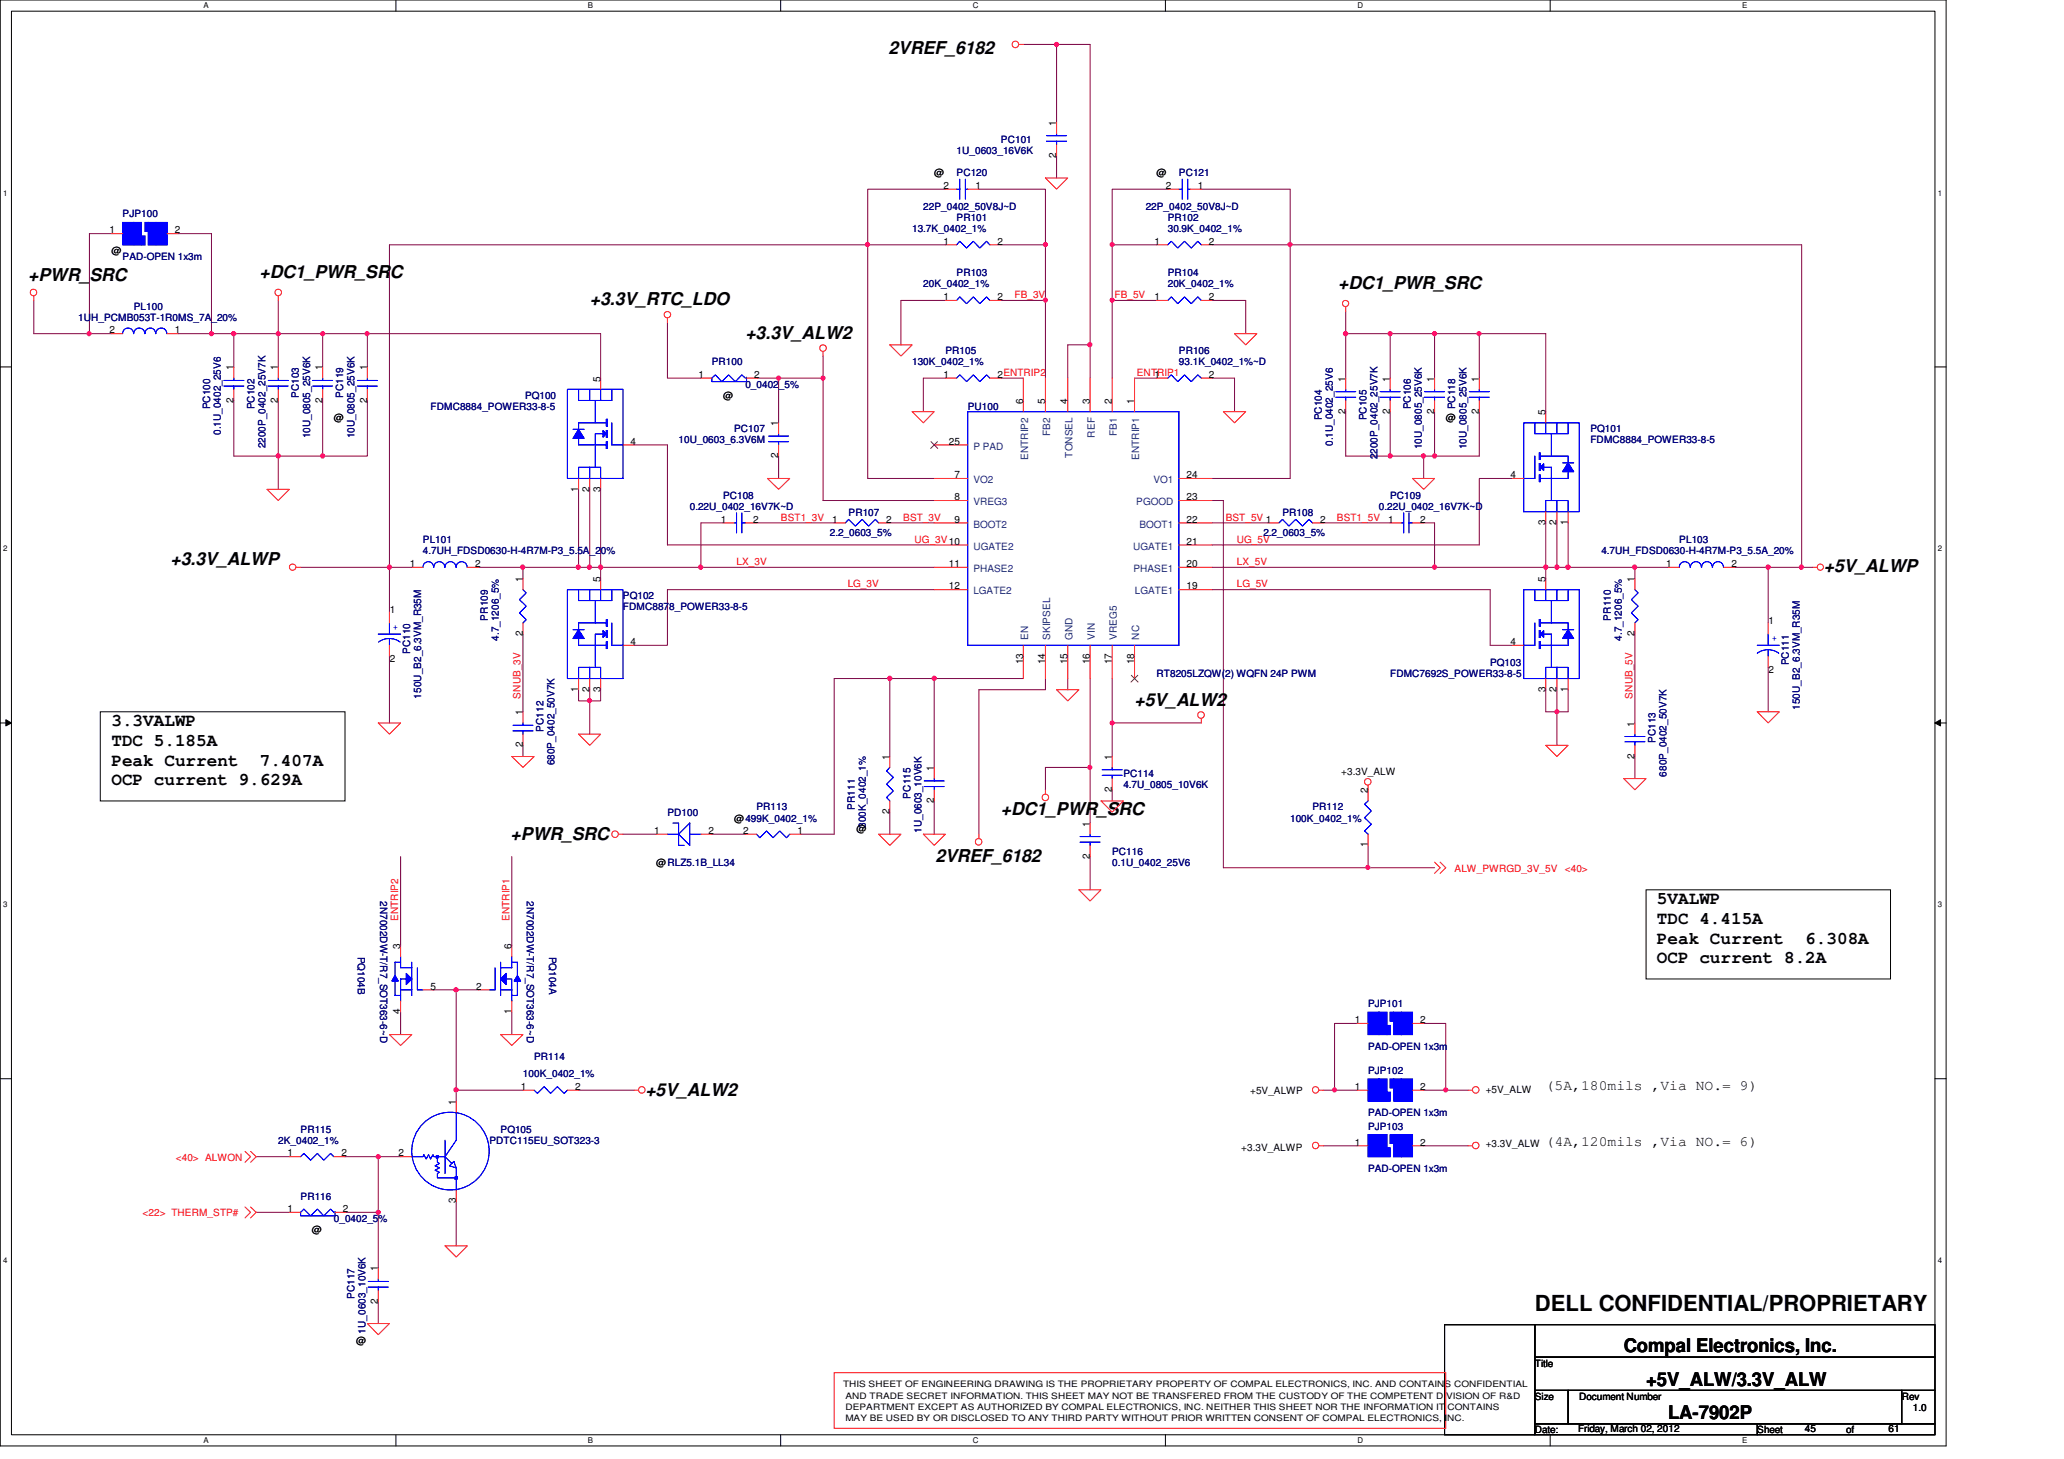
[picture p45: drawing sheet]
<svg xmlns="http://www.w3.org/2000/svg" width="297mm" height="210mm" viewBox="0 0 297 210" stroke-linecap="round" stroke-linejoin="round" font-family="sans-serif">
<defs><g id="words">
<text font-size="3.2" x="220.9" y="188.6">DELL CONFIDENTIAL/PROPRIETARY</text>
<g font-size="2.7">
<text x="233.7" y="194.6">Compal Electronics, Inc.</text>
<text x="236.9" y="199.4">+5V_ALW/3.3V_ALW</text>
<text x="240.1" y="204.2">LA-7902P</text>
</g>
<g font-size="2.5">
<text x="127.9" y="7.8">2VREF_6182</text>
<text x="4.1" y="40.4">+PWR_SRC</text>
<text x="37.3" y="40">+DC1_PWR_SRC</text>
<text x="192.6" y="41.5">+DC1_PWR_SRC</text>
<text x="84.9" y="43.9">+3.3V_RTC_LDO</text>
<text x="107.3" y="48.7">+3.3V_ALW2</text>
<text x="24.5" y="81.2">+3.3V_ALWP</text>
<text x="262.5" y="82.3">+5V_ALWP</text>
<text x="163.3" y="101.6">+5V_ALW2</text>
<text x="16" y="104.5">3.3VALWP</text>
<text x="16" y="107.3">TDC 5.185A</text>
<text x="16" y="110.2">Peak Current</text>
<text x="16" y="113">OCP current 9.629A</text>
<text x="37.4" y="110.2">7.407A</text>
<text x="144.1" y="117.2">+DC1_PWR_SRC</text>
<text x="73.5" y="120.9">+PWR_SRC</text>
<text x="134.6" y="124">2VREF_6182</text>
<text x="238.5" y="130.1">5VALWP</text>
<text x="238.5" y="132.9">TDC 4.415A</text>
<text x="238.5" y="135.8">Peak Current</text>
<text x="259.8" y="135.8">6.308A</text>
<text x="238.5" y="138.6">OCP current 8.2A</text>
<text x="92.9" y="157.7">+5V_ALW2</text>
</g>
<g font-size="2.1">
<text x="222.5" y="156.8">(5A,180mils ,Via NO.= 9)</text>
<text x="222.5" y="164.8">(4A,120mils ,Via NO.= 6)</text>
</g>
<g font-size="1.4" fill="#000080">
<text x="137.7" y="22.2">1U_0603_16V6K</text>
<text x="144.1" y="20.6">PC101</text>
<text x="137.7" y="25.4">PC120</text>
<text x="169.7" y="25.4">PC121</text>
<text x="17.6" y="31.3">PJP100</text>
<text x="131.3" y="33.4">13.7K_0402_1%</text>
<text x="132.9" y="30.2">22P_0402_50V8J~D</text>
<text x="137.7" y="31.7">PR101</text>
<text x="164.9" y="30.2">22P_0402_50V8J~D</text>
<text x="168.1" y="31.7">PR102</text>
<text x="168.1" y="33.4">30.9K_0402_1%</text>
<text x="17.6" y="37.4">PAD-OPEN 1x3m</text>
<text x="132.9" y="41.4">20K_0402_1%</text>
<text x="137.7" y="39.8">PR103</text>
<text x="168.1" y="39.8">PR104</text>
<text x="168.1" y="41.4">20K_0402_1%</text>
<text x="11.3" y="46.2">1UH_PCMB053T-1R0MS_7A_20%</text>
<text x="19.3" y="44.6">PL100</text>
<text x="102.4" y="52.6">PR100</text>
<text x="131.3" y="52.6">130K_0402_1%</text>
<text x="136.1" y="51">PR105</text>
<text x="169.7" y="51">PR106</text>
<text x="169.7" y="52.6">93.1K_0402_1%~D</text>
<text x="30.2" y="58.9" transform="rotate(-90 30.2 58.9)">PC100</text>
<text x="36.6" y="58.9" transform="rotate(-90 36.6 58.9)">PC102</text>
<text x="43" y="57.3" transform="rotate(-90 43 57.3)">PC103</text>
<text x="49.4" y="57.3" transform="rotate(-90 49.4 57.3)">PC119</text>
<text x="62" y="59">FDMC8884_POWER33-8-5</text>
<text x="75.6" y="57.4">PQ100</text>
<text x="107.3" y="55.8">0_0402_5%</text>
<text x="139.3" y="59">PU100</text>
<text x="203" y="58.9" transform="rotate(-90 203 58.9)">PC106</text>
<text x="209.4" y="58.9" transform="rotate(-90 209.4 58.9)">PC118</text>
<text x="31.8" y="62.6" transform="rotate(-90 31.8 62.6)">0.1U_0402_25V6</text>
<text x="38.2" y="64.5" transform="rotate(-90 38.2 64.5)">2200P_0402_25V7K</text>
<text x="44.6" y="63.1" transform="rotate(-90 44.6 63.1)">10U_0805_25V6K</text>
<text x="51" y="63.1" transform="rotate(-90 51 63.1)">10U_0805_25V6K</text>
<text x="97.7" y="63.8">10U_0603_6.3V6M</text>
<text x="105.7" y="62.2">PC107</text>
<text x="190.2" y="60.5" transform="rotate(-90 190.2 60.5)">PC104</text>
<text x="191.8" y="64.2" transform="rotate(-90 191.8 64.2)">0.1U_0402_25V6</text>
<text x="196.6" y="60.5" transform="rotate(-90 196.6 60.5)">PC105</text>
<text x="204.6" y="64.6" transform="rotate(-90 204.6 64.6)">10U_0805_25V6K</text>
<text x="211" y="64.6" transform="rotate(-90 211 64.6)">10U_0805_25V6K</text>
<text x="228.9" y="62.2">PQ101</text>
<text x="228.9" y="63.8">FDMC8884_POWER33-8-5</text>
<text x="104.1" y="71.8">PC108</text>
<text x="198.2" y="66.1" transform="rotate(-90 198.2 66.1)">2200P_0402_25V7K</text>
<text x="200.1" y="71.8">PC109</text>
<text x="99.3" y="73.4">0.22U_0402_16V7K~D</text>
<text x="119.4" y="77">2.2_0603_5%</text>
<text x="122.1" y="74.2">PR107</text>
<text x="181.8" y="77">2.2_0603_5%</text>
<text x="184.6" y="74.2">PR108</text>
<text x="198.5" y="73.4">0.22U_0402_16V7K~D</text>
<text x="60.9" y="78.2">PL101</text>
<text x="60.9" y="79.8">4.7UH_FDSD0630-H-4R7M-P3_5.5A_20%</text>
<text x="230.5" y="79.8">4.7UH_FDSD0630-H-4R7M-P3_5.5A_20%</text>
<text x="241.7" y="78.2">PL103</text>
<text x="70.2" y="89.3" transform="rotate(-90 70.2 89.3)">PR109</text>
<text x="89.7" y="86.2">PQ102</text>
<text x="89.7" y="87.8">FDMC8878_POWER33-8-5</text>
<text x="231.8" y="89.3" transform="rotate(-90 231.8 89.3)">PR110</text>
<text x="59" y="94.1" transform="rotate(-90 59 94.1)">PC110</text>
<text x="71.8" y="92.2" transform="rotate(-90 71.8 92.2)">4.7_1206_5%</text>
<text x="214.5" y="95.8">PQ103</text>
<text x="233.4" y="92.2" transform="rotate(-90 233.4 92.2)">4.7_1206_5%</text>
<text x="257.4" y="95.7" transform="rotate(-90 257.4 95.7)">PC111</text>
<text x="60.6" y="100.5" transform="rotate(-90 60.6 100.5)">150U_B2_6.3VM_R35M</text>
<text x="166.5" y="97.4">RT8205LZQW(2) WQFN 24P PWM</text>
<text x="200.1" y="97.4">FDMC7692S_POWER33-8-5</text>
<text x="78.2" y="105.3" transform="rotate(-90 78.2 105.3)">PC112</text>
<text x="238.2" y="106.9" transform="rotate(-90 238.2 106.9)">PC113</text>
<text x="259" y="102.1" transform="rotate(-90 259 102.1)">150U_B2_6.3VM_R35M</text>
<text x="79.8" y="110.1" transform="rotate(-90 79.8 110.1)">680P_0402_50V7K</text>
<text x="161.7" y="111.8">PC114</text>
<text x="161.7" y="113.4">4.7U_0805_10V6K</text>
<text x="239.8" y="111.7" transform="rotate(-90 239.8 111.7)">680P_0402_50V7K</text>
<text x="96.1" y="117.4">PD100</text>
<text x="108.9" y="116.6">PR113</text>
<text x="123" y="116.5" transform="rotate(-90 123 116.5)">PR111</text>
<text x="124.6" y="119.1" transform="rotate(-90 124.6 119.1)">300K_0402_1%</text>
<text x="131" y="114.9" transform="rotate(-90 131 114.9)">PC115</text>
<text x="132.6" y="119.8" transform="rotate(-90 132.6 119.8)">1U_0603_10V6K</text>
<text x="185.7" y="118.2">100K_0402_1%</text>
<text x="188.9" y="116.6">PR112</text>
<text x="160.1" y="123">PC116</text>
<text x="160.1" y="124.6">0.1U_0402_25V6</text>
<text x="54.7" y="129.6" transform="rotate(90 54.7 129.6)">2N7002DW-T/R7_SOT363-6~D</text>
<text x="75.8" y="129.6" transform="rotate(90 75.8 129.6)">2N7002DW-T/R7_SOT363-6~D</text>
<text x="51.5" y="137.6" transform="rotate(90 51.5 137.6)">PQ104B</text>
<text x="79" y="137.6" transform="rotate(90 79 137.6)">PQ104A</text>
<text x="196.9" y="144.9">PJP101</text>
<text x="75.3" y="155">100K_0402_1%</text>
<text x="76.9" y="152.4">PR114</text>
<text x="196.9" y="154.5">PJP102</text>
<text x="196.9" y="151">PAD-OPEN 1x3m</text>
<text x="196.9" y="160.6">PAD-OPEN 1x3m</text>
<text x="40" y="164.6">2K_0402_1%</text>
<text x="43.3" y="163">PR115</text>
<text x="70.4" y="164.6">PDTC115EU_SOT323-3</text>
<text x="72" y="163">PQ105</text>
<text x="196.9" y="162.5">PJP103</text>
<text x="43.3" y="172.6">PR116</text>
<text x="196.9" y="168.6">PAD-OPEN 1x3m</text>
<text x="48" y="175.8">0_0402_5%</text>
<text x="51" y="186.9" transform="rotate(-90 51 186.9)">PC117</text>
<text x="52.6" y="191.9" transform="rotate(-90 52.6 191.9)">1U_0603_10V6K</text>
</g>
<g font-size="1.4">
<text x="152" y="22.7" transform="rotate(-90 152 22.7)">2</text>
<text x="152" y="18.1" transform="rotate(-90 152 18.1)">1</text>
<text x="134.4" y="25.4">@</text>
<text x="135.8" y="27.2">2</text>
<text x="140.4" y="27.2">1</text>
<text x="166.5" y="25.4">@</text>
<text x="167.8" y="27.2">2</text>
<text x="172.4" y="27.2">1</text>
<text x="15.7" y="33.6">1</text>
<text x="25.1" y="33.6">2</text>
<text x="135.8" y="35.2">1</text>
<text x="143.5" y="35.2">2</text>
<text x="166.2" y="35.2">1</text>
<text x="174" y="35.2">2</text>
<text x="16" y="36.6">@</text>
<text x="15.7" y="48">2</text>
<text x="25.1" y="48">1</text>
<text x="135.8" y="43.2">1</text>
<text x="143.5" y="43.2">2</text>
<text x="166.2" y="43.2">1</text>
<text x="174" y="43.2">2</text>
<text x="33.6" y="53.3" transform="rotate(-90 33.6 53.3)">1</text>
<text x="40" y="53.3" transform="rotate(-90 40 53.3)">1</text>
<text x="46.4" y="53.3" transform="rotate(-90 46.4 53.3)">1</text>
<text x="52.8" y="53.3" transform="rotate(-90 52.8 53.3)">1</text>
<text x="33.6" y="57.9" transform="rotate(-90 33.6 57.9)">2</text>
<text x="40" y="57.9" transform="rotate(-90 40 57.9)">2</text>
<text x="46.4" y="57.9" transform="rotate(-90 46.4 57.9)">2</text>
<text x="52.8" y="57.9" transform="rotate(-90 52.8 57.9)">2</text>
<text x="86.4" y="54.9" transform="rotate(-90 86.4 54.9)">5</text>
<text x="100.5" y="54.4">1</text>
<text x="104.1" y="57.4">@</text>
<text x="108.5" y="54.4">2</text>
<text x="135.8" y="54.4">1</text>
<text x="143.5" y="54.4">2ENTRIP2</text>
<text x="147.2" y="58.1" transform="rotate(-90 147.2 58.1)">6</text>
<text x="150.4" y="58.1" transform="rotate(-90 150.4 58.1)">5</text>
<text x="153.6" y="58.1" transform="rotate(-90 153.6 58.1)">4</text>
<text x="156.8" y="58.1" transform="rotate(-90 156.8 58.1)">3</text>
<text x="160" y="58.1" transform="rotate(-90 160 58.1)">2</text>
<text x="163.2" y="58.1" transform="rotate(-90 163.2 58.1)">1</text>
<text x="166.2" y="54.4">1</text>
<text x="174" y="54.4">2</text>
<text x="193.6" y="59.5" transform="rotate(-90 193.6 59.5)">2</text>
<text x="193.6" y="54.9" transform="rotate(-90 193.6 54.9)">1</text>
<text x="200" y="59.5" transform="rotate(-90 200 59.5)">2</text>
<text x="200" y="54.9" transform="rotate(-90 200 54.9)">1</text>
<text x="206.4" y="59.5" transform="rotate(-90 206.4 59.5)">2</text>
<text x="206.4" y="54.9" transform="rotate(-90 206.4 54.9)">1</text>
<text x="212.8" y="59.5" transform="rotate(-90 212.8 59.5)">2</text>
<text x="212.8" y="54.9" transform="rotate(-90 212.8 54.9)">1</text>
<text x="222.4" y="59.7" transform="rotate(-90 222.4 59.7)">5</text>
<text x="48" y="60.6">@</text>
<text x="90.8" y="64">4</text>
<text x="112" y="65.9" transform="rotate(-90 112 65.9)">2</text>
<text x="112" y="61.3" transform="rotate(-90 112 61.3)">1</text>
<text x="136.6" y="64">25</text>
<text x="208.1" y="60.6">@</text>
<text x="83.2" y="70.7" transform="rotate(-90 83.2 70.7)">1</text>
<text x="84.8" y="70.7" transform="rotate(-90 84.8 70.7)">2</text>
<text x="86.4" y="70.7" transform="rotate(-90 86.4 70.7)">3</text>
<text x="137.4" y="68.8">7</text>
<text x="137.4" y="72">8</text>
<text x="170.8" y="68.8">24</text>
<text x="170.8" y="72">23</text>
<text x="217.4" y="68.8">4</text>
<text x="103.8" y="75.2">1</text>
<text x="108.4" y="75.2">2</text>
<text x="119.8" y="75.2">1</text>
<text x="127.5" y="75.2">2</text>
<text x="137.4" y="75.2">9</text>
<text x="170.8" y="75.2">22</text>
<text x="190" y="75.2">2</text>
<text x="199.8" y="75.2">1</text>
<text x="204.4" y="75.2">2</text>
<text x="222.4" y="75.5" transform="rotate(-90 222.4 75.5)">3</text>
<text x="224" y="75.5" transform="rotate(-90 224 75.5)">2</text>
<text x="225.6" y="75.5" transform="rotate(-90 225.6 75.5)">1</text>
<text x="59" y="81.6">1</text>
<text x="68.4" y="81.6">2</text>
<text x="75.2" y="83.7" transform="rotate(-90 75.2 83.7)">1</text>
<text x="86.4" y="83.7" transform="rotate(-90 86.4 83.7)">5</text>
<text x="136.6" y="81.6">11</text>
<text x="170.8" y="78.4">21</text>
<text x="170.8" y="81.6">20</text>
<text x="222.4" y="83.7" transform="rotate(-90 222.4 83.7)">5</text>
<text x="235.2" y="83.7" transform="rotate(-90 235.2 83.7)">1</text>
<text x="239.8" y="81.6">1</text>
<text x="249.2" y="81.6">2</text>
<text x="56.1" y="88.2">1</text>
<text x="136.6" y="84.8">12</text>
<text x="170.8" y="84.8">19</text>
<text x="254.5" y="89.8">1</text>
<text x="56.1" y="95.3">2</text>
<text x="75.2" y="91.5" transform="rotate(-90 75.2 91.5)">2</text>
<text x="90.8" y="92.8">4</text>
<text x="147.2" y="95.5" transform="rotate(-90 147.2 95.5)">13</text>
<text x="150.4" y="95.5" transform="rotate(-90 150.4 95.5)">14</text>
<text x="153.6" y="95.5" transform="rotate(-90 153.6 95.5)">15</text>
<text x="156.8" y="95.5" transform="rotate(-90 156.8 95.5)">16</text>
<text x="160" y="95.5" transform="rotate(-90 160 95.5)">17</text>
<text x="163.2" y="95.5" transform="rotate(-90 163.2 95.5)">18</text>
<text x="217.4" y="92.8">4</text>
<text x="235.2" y="91.5" transform="rotate(-90 235.2 91.5)">2</text>
<text x="83.2" y="99.5" transform="rotate(-90 83.2 99.5)">1</text>
<text x="84.8" y="99.5" transform="rotate(-90 84.8 99.5)">2</text>
<text x="86.4" y="99.5" transform="rotate(-90 86.4 99.5)">3</text>
<text x="222.4" y="99.5" transform="rotate(-90 222.4 99.5)">3</text>
<text x="224" y="99.5" transform="rotate(-90 224 99.5)">2</text>
<text x="225.6" y="99.5" transform="rotate(-90 225.6 99.5)">1</text>
<text x="254.5" y="96.9">2</text>
<text x="75.2" y="107.5" transform="rotate(-90 75.2 107.5)">2</text>
<text x="75.2" y="102.9" transform="rotate(-90 75.2 102.9)">1</text>
<text x="235.2" y="104.5" transform="rotate(-90 235.2 104.5)">1</text>
<text x="128" y="109.3" transform="rotate(-90 128 109.3)">1</text>
<text x="134.4" y="110.9" transform="rotate(-90 134.4 110.9)">1</text>
<text x="160" y="113.9" transform="rotate(-90 160 113.9)">2</text>
<text x="160" y="109.3" transform="rotate(-90 160 109.3)">1</text>
<text x="193" y="111.5">+3.3V_ALW</text>
<text x="235.2" y="109.1" transform="rotate(-90 235.2 109.1)">2</text>
<text x="94.1" y="120">1</text>
<text x="102" y="120">2</text>
<text x="105.7" y="118.2">@499K_0402_1%</text>
<text x="107" y="120">2</text>
<text x="114.8" y="120">1</text>
<text x="123.3" y="119.8">@</text>
<text x="128" y="117.1" transform="rotate(-90 128 117.1)">2</text>
<text x="134.4" y="115.5" transform="rotate(-90 134.4 115.5)">2</text>
<text x="156.8" y="118.9" transform="rotate(-90 156.8 118.9)">1</text>
<text x="196.8" y="114.1" transform="rotate(-90 196.8 114.1)">2</text>
<text x="94.4" y="124.6">@RLZ5.1B_LL34</text>
<text x="156.8" y="123.5" transform="rotate(-90 156.8 123.5)">2</text>
<text x="196.8" y="121.9" transform="rotate(-90 196.8 121.9)">1</text>
<text x="57.6" y="136.5" transform="rotate(-90 57.6 136.5)">3</text>
<text x="73.6" y="136.5" transform="rotate(-90 73.6 136.5)">6</text>
<text x="62" y="142.4">5</text>
<text x="68.5" y="142.4">2</text>
<text x="57.6" y="145.9" transform="rotate(-90 57.6 145.9)">4</text>
<text x="73.6" y="145.9" transform="rotate(-90 73.6 145.9)">1</text>
<text x="195" y="147.2">1</text>
<text x="204.4" y="147.2">2</text>
<text x="65.6" y="158.9" transform="rotate(-90 65.6 158.9)">1</text>
<text x="75" y="156.8">1</text>
<text x="82.8" y="156.8">2</text>
<text x="179.9" y="157.4">+5V_ALWP</text>
<text x="195" y="156.8">1</text>
<text x="204.4" y="156.8">2</text>
<text x="213.8" y="157.2">+5V_ALW</text>
<text x="41.4" y="166.4">1</text>
<text x="49.1" y="166.4">2</text>
<text x="57.4" y="166.4">2</text>
<text x="178.6" y="165.5">+3.3V_ALWP</text>
<text x="195" y="164.8">1</text>
<text x="204.4" y="164.8">2</text>
<text x="213.8" y="165.1">+3.3V_ALW</text>
<text x="65.6" y="173.1" transform="rotate(-90 65.6 173.1)">3</text>
<text x="41.4" y="174.4">1</text>
<text x="44.9" y="177.4">@</text>
<text x="49.3" y="174.4">2</text>
<text x="54.4" y="182.9" transform="rotate(-90 54.4 182.9)">1</text>
<text x="54.4" y="187.5" transform="rotate(-90 54.4 187.5)">2</text>
<text x="51.3" y="193.4">@</text>
<text x="220.9" y="196.6">Title</text>
<text x="220.9" y="201.4">Size</text>
<text x="227.3" y="201.4">Document Number</text>
<text x="273.7" y="201.4">Rev</text>
<text x="275.3" y="203">1.0</text>
<text x="220.9" y="206.2">Date:</text>
<text x="227.1" y="206">Friday, March 02, 2012</text>
<text x="252.9" y="206.2">Sheet</text>
<text x="259.8" y="206">45</text>
<text x="265.7" y="206.2">of</text>
<text x="271.8" y="206">61</text>
</g>
<g font-size="1.4" fill="#f00">
<text x="146" y="42.9">FB_3V</text>
<text x="160.4" y="42.9">FB_5V</text>
<text x="163.6" y="54.1">ENTRIP1</text>
<text x="112.4" y="74.9">BST1_3V</text>
<text x="130" y="74.9">BST_3V</text>
<text x="176.4" y="74.9">BST_5V 1</text>
<text x="192.4" y="74.9">BST1_5V</text>
<text x="106" y="81.3">LX_3V</text>
<text x="131.6" y="78.1">UG_3V10</text>
<text x="178" y="81.3">LX_5V</text>
<text x="178" y="78.1">UG_5V</text>
<text x="122" y="84.5">LG_3V</text>
<text x="178" y="84.5">LG_5V</text>
<text x="74.9" y="100.5" transform="rotate(-90 74.9 100.5)">SNUB_3V</text>
<text x="234.9" y="100.5" transform="rotate(-90 234.9 100.5)">SNUB_5V</text>
<text x="209.3" y="125.5">ALW_PWRGD_3V_5V</text>
<text x="225.2" y="125.5">&lt;40&gt;</text>
<text x="57.3" y="132.5" transform="rotate(-90 57.3 132.5)">ENTRIP2</text>
<text x="73.3" y="132.5" transform="rotate(-90 73.3 132.5)">ENTRIP1</text>
<text x="25.3" y="167">&lt;40&gt; ALWON</text>
<text x="20.5" y="175">&lt;22&gt; THERM_STP#</text>
</g>
<g font-size="1.4" fill="#004080">
<text x="140.1" y="64.7">P PAD</text>
<text x="151.1" y="62.7" transform="rotate(-90 151.1 62.7)">FB2</text>
<text x="154.3" y="65.8" transform="rotate(-90 154.3 65.8)">TONSEL</text>
<text x="157.6" y="62.9" transform="rotate(-90 157.6 62.9)">REF</text>
<text x="160.7" y="62.7" transform="rotate(-90 160.7 62.7)">FB1</text>
<text x="140.1" y="69.5">VO2</text>
<text x="148" y="66.2" transform="rotate(-90 148 66.2)">ENTRIP2</text>
<text x="164" y="66.2" transform="rotate(-90 164 66.2)">ENTRIP1</text>
<text x="166" y="69.5">VO1</text>
<text x="140.1" y="72.7">VREG3</text>
<text x="140.1" y="75.9">BOOT2</text>
<text x="163.5" y="72.7">PGOOD</text>
<text x="164" y="75.9">BOOT1</text>
<text x="140.1" y="79.1">UGATE2</text>
<text x="140.1" y="82.3">PHASE2</text>
<text x="163.1" y="79.1">UGATE1</text>
<text x="163.1" y="82.3">PHASE1</text>
<text x="140.1" y="85.5">LGATE2</text>
<text x="163.3" y="85.5">LGATE1</text>
<text x="148" y="92" transform="rotate(-90 148 92)">EN</text>
<text x="151.1" y="92" transform="rotate(-90 151.1 92)">SKIPSEL</text>
<text x="154.3" y="92" transform="rotate(-90 154.3 92)">GND</text>
<text x="157.6" y="92" transform="rotate(-90 157.6 92)">VIN</text>
<text x="160.7" y="92" transform="rotate(-90 160.7 92)">VREG5</text>
<text x="164" y="92" transform="rotate(-90 164 92)">NC</text>
</g>
<g font-size="1.4" fill="#00f">
<text x="56.6" y="90.6">+</text>
<text x="255" y="92.2">+</text>
</g>
<g font-size="1.3">
<text x="121.3" y="199.6">THIS SHEET OF ENGINEERING DRAWING IS THE PROPRIETARY PROPERTY OF COMPAL ELECTRONICS, INC. AND CONTAINS CONFIDENTIAL</text>
<text x="121.7" y="201.2">AND TRADE SECRET INFORMATION. THIS SHEET MAY NOT BE TRANSFERED FROM THE CUSTODY OF THE COMPETENT DIVISION OF R&amp;D</text>
<text x="121.7" y="202.8">DEPARTMENT EXCEPT AS AUTHORIZED BY COMPAL ELECTRONICS, INC. NEITHER THIS SHEET NOR THE INFORMATION IT CONTAINS</text>
<text x="121.7" y="204.4">MAY BE USED BY OR DISCLOSED TO ANY THIRD PARTY WITHOUT PRIOR WRITTEN CONSENT OF COMPAL ELECTRONICS, INC.</text>
</g>
<g font-size="1.1">
<text x="29.3" y="1.1">A</text>
<text x="84.6" y="1.1">B</text>
<text x="140" y="1.1">C</text>
<text x="195.4" y="1.1">D</text>
<text x="250.7" y="1.1">E</text>
<text x=".5" y="28.2">1</text>
<text x="278.9" y="28.2">1</text>
<text x=".5" y="79.3">2</text>
<text x="278.9" y="79.3">2</text>
<text x=".5" y="130.6">3</text>
<text x="278.9" y="130.6">3</text>
<text x=".5" y="181.7">4</text>
<text x="278.9" y="181.7">4</text>
<text x="29.3" y="207.6">A</text>
<text x="84.6" y="207.6">B</text>
<text x="140" y="207.6">C</text>
<text x="195.4" y="207.6">D</text>
<text x="250.7" y="207.6">E</text>
</g>
</g></defs>
<path d="M0 0h280.1v208h-280.1zM1.6 1.6h276.9v204.8h-276.9z" fill="none" stroke="#000" stroke-width=".14"/>
<g fill="#fff">
<path d="M29.3 .2h.7v1.2h-.7z"/>
<path d="M29.3 206.6h.7v1.2h-.7z"/>
</g>
<path d="M57 0v1.6M57 206.4v1.6" fill="none" stroke="#000" stroke-width=".14"/>
<g fill="#fff">
<path d="M84.6 .2h.7v1.2h-.7z"/>
<path d="M84.6 206.6h.7v1.2h-.7z"/>
</g>
<path d="M112.3 0v1.6M112.3 206.4v1.6" fill="none" stroke="#000" stroke-width=".14"/>
<g fill="#fff">
<path d="M140 .2h.8v1.2h-.8z"/>
<path d="M140 206.6h.8v1.2h-.8z"/>
</g>
<path d="M167.7 0v1.6M167.7 206.4v1.6" fill="none" stroke="#000" stroke-width=".14"/>
<g fill="#fff">
<path d="M195.4 .2h.7v1.2h-.7z"/>
<path d="M195.4 206.6h.7v1.2h-.7z"/>
</g>
<path d="M223.1 0v1.6M223.1 206.4v1.6" fill="none" stroke="#000" stroke-width=".14"/>
<g fill="#fff">
<path d="M250.7 .2h.8v1.2h-.8z"/>
<path d="M250.7 206.6h.8v1.2h-.8z"/>
<path d="M.5 27.2h.6v1.2h-.6z"/>
<path d="M278.9 27.2h.6v1.2h-.6z"/>
<path d="M.5 78.4h.6v1.1h-.6z"/>
<path d="M278.9 78.4h.6v1.1h-.6z"/>
</g>
<path d="M0 52.8h1.6M278.5 52.8h1.6" fill="none" stroke="#000" stroke-width=".14"/>
<g fill="#fff">
<path d="M.5 129.6h.6v1.2h-.6z"/>
<path d="M278.9 129.6h.6v1.2h-.6z"/>
</g>
<path d="M0 104h1.6M.8 103.5l.8 .5-.8 .4zM278.5 104h1.6M278.5 104l.8-.5v.9z" fill="none" stroke="#000" stroke-width=".14"/>
<path d="M.8 103.5l.8 .5-.8 .4zM278.5 104l.8-.5v.9z" fill="#000"/>
<g fill="#fff">
<path d="M.5 180.8h.6v1.1h-.6z"/>
<path d="M278.9 180.8h.6v1.1h-.6z"/>
</g>
<path d="M0 155.2h1.6M278.5 155.2h1.6" fill="none" stroke="#000" stroke-width=".14"/>
<path d="M168.1 27.2h-8v8M185.7 27.2v8" fill="none" stroke="#800040" stroke-width=".14"/>
<circle cx="160.1" cy="35.2" r=".3" fill="#f0f"/>
<circle cx="160.1" cy="35.2" r=".3" fill="none" stroke="#f0f" stroke-width=".14"/>
<path d="M222.5 81.6h1.6" fill="none" stroke="#800040" stroke-width=".14"/>
<circle cx="222.4" cy="81.6" r=".31" fill="#f0f"/>
<circle cx="222.4" cy="81.6" r=".31" fill="none" stroke="#f0f" stroke-width=".14"/>
<path d="M147.3 6.4h4.8M25.7 48h4.7M40 43.2v4.8M118.4 54.4h-6.3v6.4M136.1 43.2h-6.4v6.4M136.1 54.4h-3.2v4.8M144.1 54.4h3.2M206.5 48v6.4M112.1 65.6v3.2M174.5 75.2h8M206.5 75.2v6.4h-32M225.7 75.2v6.4h-1.6" fill="none" stroke="#800040" stroke-width=".14"/>
<circle cx="112.1" cy="54.4" r=".3" fill="#f0f"/>
<circle cx="112.1" cy="54.4" r=".3" fill="none" stroke="#f0f" stroke-width=".14"/>
<path d="M4.9 43.2v4.8M12.9 48h3.1M118.4 51.2v3.2M200.1 48h6.4M108.9 75.2h11.2M190.5 75.2h9.6" fill="none" stroke="#800040" stroke-width=".14"/>
<circle cx="200.1" cy="48" r=".3" fill="#f0f"/>
<circle cx="200.1" cy="48" r=".3" fill="none" stroke="#f0f" stroke-width=".14"/>
<path d="M152.1 6.4v11.2M152.1 22.4v3.2M174.5 35.2h11.2M40 48v4.8M235.3 81.6h4.8M259.3 81.6h1.6M160.1 104v4.8" fill="none" stroke="#800040" stroke-width=".14"/>
<circle cx="152.1" cy="6.4" r=".3" fill="#f0f"/>
<circle cx="152.1" cy="6.4" r=".3" fill="none" stroke="#f0f" stroke-width=".14"/>
<path d="M40 65.6v4.8" fill="none" stroke="#800040" stroke-width=".14"/>
<circle cx="40" cy="65.6" r=".31" fill="#f0f"/>
<circle cx="40" cy="65.6" r=".31" fill="none" stroke="#f0f" stroke-width=".14"/>
<path d="M200.1 48v6.4M254.5 96v6.4M254.5 81.6v8" fill="none" stroke="#800040" stroke-width=".14"/>
<circle cx="254.5" cy="81.6" r=".31" fill="#f0f"/>
<circle cx="254.5" cy="81.6" r=".31" fill="none" stroke="#f0f" stroke-width=".14"/>
<path d="M160.1 35.2v8M174.5 68.8h11.2M150.4 110.4h6.5M160.1 113.6v1.6" fill="none" stroke="#800040" stroke-width=".14"/>
<circle cx="160.1" cy="43.2" r=".3" fill="#f0f"/>
<circle cx="160.1" cy="43.2" r=".3" fill="none" stroke="#f0f" stroke-width=".14"/>
<path d="M160.1 35.2h6.4M185.7 35.2v33.6M160.1 43.2h6.4M174.5 43.2h4.8v4.8M174.5 54.4h3.2v4.8M96.1 64v14.4M174.5 78.4h38.4M249.7 81.6h4.8" fill="none" stroke="#800040" stroke-width=".14"/>
<circle cx="185.7" cy="35.2" r=".31" fill="#f0f"/>
<circle cx="185.7" cy="35.2" r=".31" fill="none" stroke="#f0f" stroke-width=".14"/>
<path d="M156.9 6.4v43.2M56 35.2h68.9M150.4 35.2v8M185.7 35.2h73.6v46.4M156.9 97.6v12.8M160.1 97.6v6.4" fill="none" stroke="#800040" stroke-width=".14"/>
<circle cx="259.2" cy="81.6" r=".31" fill="#f0f"/>
<circle cx="259.2" cy="81.6" r=".31" fill="none" stroke="#f0f" stroke-width=".14"/>
<path d="M128.1 116.8v3.2M208.1 156.8h3.2" fill="none" stroke="#800040" stroke-width=".14"/>
<circle cx="208.1" cy="156.8" r=".3" fill="#f0f"/>
<circle cx="208.1" cy="156.8" r=".3" fill="none" stroke="#f0f" stroke-width=".14"/>
<path d="M56 35.2v46.4M104.1 75.2h-3.2v6.4M128.1 75.2h6.3M150.4 97.6v1.6h-9.5M150.4 110.4v3.2M156.9 123.2v4.8" fill="none" stroke="#800040" stroke-width=".14"/>
<circle cx="56" cy="81.6" r=".31" fill="#f0f"/>
<circle cx="56" cy="81.6" r=".31" fill="none" stroke="#f0f" stroke-width=".14"/>
<path d="M136.1 35.2h-11.2v33.6" fill="none" stroke="#800040" stroke-width=".14"/>
<circle cx="124.8" cy="35.2" r=".3" fill="#f0f"/>
<circle cx="124.8" cy="35.2" r=".3" fill="none" stroke="#f0f" stroke-width=".14"/>
<path d="M46.4 48v4.8M52.9 48h33.5M174.5 72h1.6" fill="none" stroke="#800040" stroke-width=".14"/>
<circle cx="52.8" cy="48" r=".3" fill="#f0f"/>
<circle cx="52.8" cy="48" r=".3" fill="none" stroke="#f0f" stroke-width=".14"/>
<path d="M46.4 57.6v8M140.9 99.2v20.8" fill="none" stroke="#800040" stroke-width=".14"/>
<circle cx="46.4" cy="65.6" r=".31" fill="#f0f"/>
<circle cx="46.4" cy="65.6" r=".31" fill="none" stroke="#f0f" stroke-width=".14"/>
<path d="M152.1 6.4h4.8M118.4 54.4v17.6M163.3 54.4h3.2M206.5 59.2v6.4M43.3 81.6h12.7v6.4" fill="none" stroke="#800040" stroke-width=".14"/>
<circle cx="118.4" cy="54.4" r=".3" fill="#f0f"/>
<circle cx="118.4" cy="54.4" r=".3" fill="none" stroke="#f0f" stroke-width=".14"/>
<path d="M40 57.6v8M153.7 49.6h3.2M56 81.6h3.3M56 94.4v9.6M156.9 110.4v8" fill="none" stroke="#800040" stroke-width=".14"/>
<circle cx="156.8" cy="110.4" r=".3" fill="#f0f"/>
<circle cx="156.8" cy="110.4" r=".3" fill="none" stroke="#f0f" stroke-width=".14"/>
<path d="M144.1 35.2h6.3M33.7 48h6.3M144.1 43.2h6.3M200.1 59.2v6.4M153.7 97.6v1.6" fill="none" stroke="#800040" stroke-width=".14"/>
<circle cx="33.6" cy="48" r=".31" fill="#f0f"/>
<circle cx="33.6" cy="48" r=".31" fill="none" stroke="#f0f" stroke-width=".14"/>
<path d="M193.7 48h6.4M40 65.6h6.4" fill="none" stroke="#800040" stroke-width=".14"/>
<circle cx="193.7" cy="48" r=".31" fill="#f0f"/>
<circle cx="193.7" cy="48" r=".31" fill="none" stroke="#f0f" stroke-width=".14"/>
<path d="M193.7 44.8v3.2M200.1 65.6h4.8v3.2" fill="none" stroke="#800040" stroke-width=".14"/>
<circle cx="204.8" cy="65.6" r=".31" fill="#f0f"/>
<circle cx="204.8" cy="65.6" r=".31" fill="none" stroke="#f0f" stroke-width=".14"/>
<path d="M217.7 68.8h-4.8v9.6M174.5 84.8h40v8M225.7 81.6h9.6" fill="none" stroke="#800040" stroke-width=".14"/>
<circle cx="225.7" cy="81.6" r=".32" fill="#f0f"/>
<circle cx="225.7" cy="81.6" r=".32" fill="none" stroke="#f0f" stroke-width=".14"/>
<path d="M224.1 75.2v6.4" fill="none" stroke="#800040" stroke-width=".14"/>
<circle cx="224.1" cy="81.6" r=".31" fill="#f0f"/>
<circle cx="224.1" cy="81.6" r=".31" fill="none" stroke="#f0f" stroke-width=".14"/>
<path d="M224.1 102.4v4.8" fill="none" stroke="#800040" stroke-width=".14"/>
<circle cx="224.1" cy="102.4" r=".3" fill="#f0f"/>
<circle cx="224.1" cy="102.4" r=".3" fill="none" stroke="#f0f" stroke-width=".14"/>
<path d="M83.3 70.4v11.2h-8M91.3 64h4.8" fill="none" stroke="#800040" stroke-width=".14"/>
<circle cx="75.2" cy="81.6" r=".31" fill="#f0f"/>
<circle cx="75.2" cy="81.6" r=".31" fill="none" stroke="#f0f" stroke-width=".14"/>
<path d="M84.9 70.4v11.2h-1.6" fill="none" stroke="#800040" stroke-width=".14"/>
<circle cx="83.2" cy="81.6" r=".31" fill="#f0f"/>
<circle cx="83.2" cy="81.6" r=".31" fill="none" stroke="#f0f" stroke-width=".14"/>
<path d="M86.4 70.4v11.2h-1.5" fill="none" stroke="#800040" stroke-width=".14"/>
<circle cx="84.8" cy="81.6" r=".31" fill="#f0f"/>
<circle cx="84.8" cy="81.6" r=".31" fill="none" stroke="#f0f" stroke-width=".14"/>
<path d="M83.3 99.2v1.6h1.6v-1.6M86.4 81.6v1.6M96.1 84.8v8h-4.8M84.9 100.8v4.8" fill="none" stroke="#800040" stroke-width=".14"/>
<circle cx="84.8" cy="100.8" r=".3" fill="#f0f"/>
<circle cx="84.8" cy="100.8" r=".3" fill="none" stroke="#f0f" stroke-width=".14"/>
<path d="M68.9 81.6h6.4v1.6M75.3 91.2v11.2M86.4 99.2v1.6h-1.5M235.3 91.2v12.8M235.3 81.6v1.6M75.3 107.2v1.6M235.3 108.8v3.2" fill="none" stroke="#800040" stroke-width=".14"/>
<circle cx="235.2" cy="81.6" r=".31" fill="#f0f"/>
<circle cx="235.2" cy="81.6" r=".31" fill="none" stroke="#f0f" stroke-width=".14"/>
<path d="M30.4 48h3.3v4.8M33.7 57.6v8h6.3M193.7 59.2v6.4h6.4M193.7 48v6.4" fill="none" stroke="#800040" stroke-width=".14"/>
<circle cx="200.1" cy="65.6" r=".31" fill="#f0f"/>
<circle cx="200.1" cy="65.6" r=".31" fill="none" stroke="#f0f" stroke-width=".14"/>
<path d="M212.9 48h9.6" fill="none" stroke="#800040" stroke-width=".14"/>
<circle cx="212.8" cy="48" r=".3" fill="#f0f"/>
<circle cx="212.8" cy="48" r=".3" fill="none" stroke="#f0f" stroke-width=".14"/>
<path d="M86.4 48v6.4M150.4 43.2v11.2M222.5 48v11.2M118.4 72h16M124.9 68.8h9.5" fill="none" stroke="#800040" stroke-width=".14"/>
<circle cx="150.4" cy="43.2" r=".3" fill="#f0f"/>
<circle cx="150.4" cy="43.2" r=".3" fill="none" stroke="#f0f" stroke-width=".14"/>
<path d="M153.7 49.6v4.8M156.9 49.6v4.8M96.1 84.8h38.3" fill="none" stroke="#800040" stroke-width=".14"/>
<circle cx="156.8" cy="49.6" r=".31" fill="#f0f"/>
<circle cx="156.8" cy="49.6" r=".31" fill="none" stroke="#f0f" stroke-width=".14"/>
<path d="M96.1 78.4h38.3M100.9 81.6h33.5" fill="none" stroke="#800040" stroke-width=".14"/>
<circle cx="100.8" cy="81.6" r=".31" fill="#f0f"/>
<circle cx="100.8" cy="81.6" r=".31" fill="none" stroke="#f0f" stroke-width=".14"/>
<path d="M160.1 43.2v11.2M204.9 75.2h1.6M86.4 81.6h14.5M222.5 81.6v1.6" fill="none" stroke="#800040" stroke-width=".14"/>
<circle cx="86.4" cy="81.6" r=".31" fill="#f0f"/>
<circle cx="86.4" cy="81.6" r=".31" fill="none" stroke="#f0f" stroke-width=".14"/>
<path d="M160.1 104h12.8" fill="none" stroke="#800040" stroke-width=".14"/>
<circle cx="160.1" cy="104" r=".3" fill="#f0f"/>
<circle cx="160.1" cy="104" r=".3" fill="none" stroke="#f0f" stroke-width=".14"/>
<path d="M128.1 97.6v11.2" fill="none" stroke="#800040" stroke-width=".14"/>
<circle cx="128" cy="97.6" r=".31" fill="#f0f"/>
<circle cx="128" cy="97.6" r=".31" fill="none" stroke="#f0f" stroke-width=".14"/>
<path d="M128.1 97.6h6.3" fill="none" stroke="#800040" stroke-width=".14"/>
<circle cx="134.4" cy="97.6" r=".31" fill="#f0f"/>
<circle cx="134.4" cy="97.6" r=".31" fill="none" stroke="#f0f" stroke-width=".14"/>
<path d="M120.1 97.6h8M147.3 97.6h-12.9v12.8M134.4 115.2v4.8M192.1 156.8h3.2" fill="none" stroke="#800040" stroke-width=".14"/>
<circle cx="192.1" cy="156.8" r=".3" fill="#f0f"/>
<circle cx="192.1" cy="156.8" r=".3" fill="none" stroke="#f0f" stroke-width=".14"/>
<path d="M16 33.6h-3.1v14.4M96.1 46.4v8h4.8M109 54.4h3.1M120.1 97.6v22.4h-4.8M254.5 81.6h4.8M190.5 164.8h4.8M204.9 164.8h6.4" fill="none" stroke="#800040" stroke-width=".14"/>
<circle cx="12.8" cy="48" r=".3" fill="#f0f"/>
<circle cx="12.8" cy="48" r=".3" fill="none" stroke="#f0f" stroke-width=".14"/>
<path d="M25.7 33.6h4.7v14.4" fill="none" stroke="#800040" stroke-width=".14"/>
<circle cx="30.4" cy="48" r=".3" fill="#f0f"/>
<circle cx="30.4" cy="48" r=".3" fill="none" stroke="#f0f" stroke-width=".14"/>
<path d="M4.9 48h8M176.1 72v52.8M196.9 124.8h9.6" fill="none" stroke="#800040" stroke-width=".14"/>
<circle cx="196.8" cy="124.8" r=".3" fill="#f0f"/>
<circle cx="196.8" cy="124.8" r=".3" fill="none" stroke="#f0f" stroke-width=".14"/>
<path d="M222.5 75.2v6.4h-16M196.9 121.6v3.2h-20.8" fill="none" stroke="#800040" stroke-width=".14"/>
<circle cx="206.4" cy="81.6" r=".31" fill="#f0f"/>
<circle cx="206.4" cy="81.6" r=".31" fill="none" stroke="#f0f" stroke-width=".14"/>
<path d="M40 48h6.4" fill="none" stroke="#800040" stroke-width=".14"/>
<circle cx="40" cy="48" r=".3" fill="#f0f"/>
<circle cx="40" cy="48" r=".3" fill="none" stroke="#f0f" stroke-width=".14"/>
<path d="M204.9 65.6h1.6M214.5 92.8h3.2" fill="none" stroke="#800040" stroke-width=".14"/>
<circle cx="206.4" cy="65.6" r=".31" fill="#f0f"/>
<circle cx="206.4" cy="65.6" r=".31" fill="none" stroke="#f0f" stroke-width=".14"/>
<path d="M206.5 48h6.4v6.4" fill="none" stroke="#800040" stroke-width=".14"/>
<circle cx="206.5" cy="48" r=".3" fill="#f0f"/>
<circle cx="206.5" cy="48" r=".3" fill="none" stroke="#f0f" stroke-width=".14"/>
<path d="M46.4 48h6.5v4.8M212.9 59.2v6.4h-6.4M36.9 174.4h4.8M54.4 166.4v8" fill="none" stroke="#800040" stroke-width=".14"/>
<circle cx="46.4" cy="48" r=".3" fill="#f0f"/>
<circle cx="46.4" cy="48" r=".3" fill="none" stroke="#f0f" stroke-width=".14"/>
<path d="M52.9 57.6v8h-6.5M222.5 99.2v3.2M225.7 99.2v3.2h-1.6M57.7 123.2v12.8M73.7 123.2v12.8M57.7 145.6v3.2M65.7 156.8v1.6M65.7 142.4h3.2M73.7 145.6v3.2" fill="none" stroke="#800040" stroke-width=".14"/>
<circle cx="65.6" cy="156.8" r=".31" fill="#f0f"/>
<circle cx="65.6" cy="156.8" r=".31" fill="none" stroke="#f0f" stroke-width=".14"/>
<path d="M62.4 142.4h3.3v14.4h9.6M65.7 172.8v6.4" fill="none" stroke="#800040" stroke-width=".14"/>
<circle cx="65.6" cy="142.4" r=".31" fill="#f0f"/>
<circle cx="65.6" cy="142.4" r=".31" fill="none" stroke="#f0f" stroke-width=".14"/>
<path d="M83.3 156.8h8M54.4 166.4h3.3" fill="none" stroke="#800040" stroke-width=".14"/>
<circle cx="54.4" cy="166.4" r=".3" fill="#f0f"/>
<circle cx="54.4" cy="166.4" r=".3" fill="none" stroke="#f0f" stroke-width=".14"/>
<path d="M36.9 166.4h4.8M54.4 174.4v8" fill="none" stroke="#800040" stroke-width=".14"/>
<circle cx="54.4" cy="174.4" r=".3" fill="#f0f"/>
<circle cx="54.4" cy="174.4" r=".3" fill="none" stroke="#f0f" stroke-width=".14"/>
<path d="M140.9 27.2h9.5v8M89.7 120h4.7M102.4 120h4.9M49.7 166.4h4.7M54.4 187.2v3.2" fill="none" stroke="#800040" stroke-width=".14"/>
<circle cx="150.4" cy="35.2" r=".3" fill="#f0f"/>
<circle cx="150.4" cy="35.2" r=".3" fill="none" stroke="#f0f" stroke-width=".14"/>
<path d="M136.1 27.2h-11.2v8M172.9 27.2h12.8M224.1 99.2v3.2h-1.6M195.3 147.2h-3.2v9.6h-1.6M204.9 147.2h3.2v9.6h-3.2M49.8 174.4h4.6" fill="none" stroke="#800040" stroke-width=".14"/>
<g fill="none" stroke="#f00" stroke-width=".14">
<path d="M146.6 6.4h.7M150.4 25.6h3.3l-1.6 1.6zM4.9 42.6v.6M40 42.6v.6M96.1 45.8v.6M118.4 50.6v.6M128.1 49.6h3.2l-1.6 1.6zM131.3 59.2h3.1l-1.5 1.6zM176.1 59.2h3.2l-1.6 1.6zM177.7 48h3.2l-1.6 1.6zM193.7 44.2v.6M38.4 70.4h3.3l-1.7 1.6z"/>
<path d="M110.4 68.8h3.3l-1.6 1.6zM182.5 75.2h1.6M188.9 75.2h1.6M203.3 68.8h3.2l-1.6 1.6zM42.6 81.6h.7M152.1 99.2h3.2l-1.6 1.6zM254.5 89.6v1.6M254.5 94.4v1.6M260.9 81.6h.6M54.4 104h3.3l-1.7 1.6zM73.7 108.8h3.2l-1.6 1.6zM83.3 105.6h3.1l-1.5 1.6z"/>
<path d="M150.4 113.6v.7M156.9 118.4v1.6M158.4 115.2h3.3l-1.6 1.6zM172.9 103.4v.6M196.9 113v.6M222.5 107.2h3.2l-1.6 1.6zM233.7 112h3.2l-1.6 1.6zM252.9 102.4h3.2l-1.6 1.6zM89 120h.7M126.4 120h3.3l-1.6 1.6zM132.9 120h3.2l-1.7 1.6zM140.9 120v.6"/>
<path d="M155.3 128h3.1l-1.5 1.6zM156.9 121.6v1.6M206.5 124l.8 .8-.8 .8M207.3 124l.8 .8-.8 .8M56 148.8h3.3l-1.6 1.6zM72 148.8h3.3l-1.6 1.6zM91.3 156.8h.6M189.8 156.8h.7M211.3 156.8h.6M35.3 165.7l.8 .7-.8 .8M35.3 173.7l.8 .7-.8 .8M36.1 165.7l.8 .7-.8 .8"/>
<path d="M36.1 173.7l.8 .7-.8 .8M64 179.2h3.3l-1.6 1.6zM189.8 164.8h.7M211.3 164.8h.6M52.9 190.4h3.1l-1.6 1.6zM120.1 197.5h88v8h-88z"/>
<circle cx="146.1" cy="6.4" r=".47"/>
<circle cx="4.8" cy="42.1" r=".47"/>
<circle cx="40" cy="42.1" r=".47"/>
<circle cx="96.1" cy="45.3" r=".46"/>
<circle cx="118.4" cy="50.1" r=".47"/>
<circle cx="193.6" cy="43.7" r=".45"/>
<circle cx="42.1" cy="81.6" r=".46"/>
<circle cx="262" cy="81.6" r=".45"/>
<circle cx="150.4" cy="114.7" r=".47"/>
<circle cx="172.8" cy="102.9" r=".47"/>
<circle cx="196.8" cy="112.5" r=".47"/>
<circle cx="88.5" cy="120" r=".47"/>
<circle cx="140.8" cy="121.1" r=".47"/>
<circle cx="92.4" cy="156.8" r=".47"/>
<circle cx="189.3" cy="156.8" r=".46"/>
<circle cx="212.4" cy="156.8" r=".47"/>
<circle cx="189.3" cy="164.8" r=".46"/>
<circle cx="212.4" cy="164.8" r=".47"/>
</g>
<path d="M14.4 102.4h35.3v12.8h-35.3zM236.9 128h35.2v12.8h-35.2zM207.9 190.6h13v15.8h-13zM220.9 190.6h57.6v4.6h-57.6zM220.9 195.2h57.6v4.8h-57.6zM220.9 200h4.8v4.9h-4.8zM220.9 204.9h32v1.5h-32zM225.7 200h48v4.9h-48zM252.9 204.9h25.6v1.5h-25.6zM273.7 200h4.8v4.9h-4.8z" fill="none" stroke="#000" stroke-width=".14"/>
<path d="M184.1 75.2l.5-.5 .9 1 1-1 .9 1 1-1 .5 .5M252.9 92.8h3.2M252.9 94a2.6 2.6 0 0 1 3.1 0M254.5 91.2v1.6M254.5 93.5v.9M155.4 121.2h2.9M155.4 120.4h2.9M156.9 120v.4M156.9 121.2v.4" fill="none" stroke="#00f" stroke-width=".14"/>
<path d="M83.3 90.6l.8 1.3h-1.6z" fill="#00f"/>
<path d="M83.3 90.6l.8 1.3h-1.6z" fill="none" stroke="#00f" stroke-width=".14"/>
<path d="M86.8 90.7l.4 .5-.4 .5z" fill="#00f"/>
<g fill="none" stroke="#00f" stroke-width=".14">
<path d="M81.7 84.8h8v12.8h-8zM82.5 90.6h1.6M83.3 91.9v.9h3.9M84.9 96v1.6M84.9 84.8v1.6M84.9 96h-1.6v1.6M84.9 96h1.5v1.6M85.7 86.4v3.2M86.4 84.8v1.6M86.8 91.2h-1.1v4.8M86.8 90.7l.4 .5-.4 .5zM87.2 92.3h.2v1h-.2z"/>
<path d="M87.2 90.7h.2v1h-.2zM87.2 89.2h.2v.9h-.2zM87.2 89.6h-3.9v1M88 89.6v3.2h1.7M88 84.8v1.6h-4.7v-1.6"/>
</g>
<path d="M83.3 90.6l.8 1.3h-1.6z" fill="#00f"/>
<path d="M83.3 90.6l.8 1.3h-1.6z" fill="none" stroke="#00f" stroke-width=".14"/>
<path d="M86.8 90.7l.4 .5-.4 .5z" fill="#00f"/>
<g fill="none" stroke="#00f" stroke-width=".14">
<path d="M81.7 84.8h8v12.8h-8zM82.5 90.6h1.6M83.3 91.9v.9h3.9M84.9 96v1.6M84.9 84.8v1.6M84.9 96h-1.6v1.6M84.9 96h1.5v1.6M85.7 86.4v3.2M86.4 84.8v1.6M86.8 91.2h-1.1v4.8M86.8 90.7l.4 .5-.4 .5zM87.2 92.3h.2v1h-.2z"/>
<path d="M87.2 90.7h.2v1h-.2zM87.2 89.2h.2v.9h-.2zM87.2 89.6h-3.9v1M88 89.6v3.2h1.7M88 84.8v1.6h-4.7v-1.6"/>
</g>
<path d="M83.3 97.6v1.6M84.9 97.6v1.6M86.4 83.2v1.6M86.4 97.6v1.6M89.7 92.8h1.6" fill="none" stroke="#f00" stroke-width=".14"/>
<path d="M225.7 90.6l.8 1.3h-1.6z" fill="#00f"/>
<path d="M225.7 90.6l.8 1.3h-1.6z" fill="none" stroke="#00f" stroke-width=".14"/>
<path d="M222.2 90.7v1l-.5-.5z" fill="#00f"/>
<g fill="none" stroke="#00f" stroke-width=".14">
<path d="M219.3 84.8h8v12.8h-8zM220.9 89.6v3.2h-1.6M220.9 84.8v1.6h4.8v-1.6M221.5 92.3h.2v1h-.2zM221.5 90.7h.2v1h-.2zM221.5 89.2h.2v.9h-.2zM221.7 89.6h4v1M222.2 90.7v1l-.5-.5zM222.2 91.2h1.1v4.8M222.5 84.8v1.6M223.3 86.4v3.2M224.1 96v1.6"/>
<path d="M224.1 84.8v1.6M224.1 96h1.6v1.6M224.1 96h-1.6v1.6M224.9 90.6h1.6M225.7 91.9v.9h-4"/>
</g>
<path d="M225.7 90.6l.8 1.3h-1.6z" fill="#00f"/>
<path d="M225.7 90.6l.8 1.3h-1.6z" fill="none" stroke="#00f" stroke-width=".14"/>
<path d="M222.2 90.7v1l-.5-.5z" fill="#00f"/>
<g fill="none" stroke="#00f" stroke-width=".14">
<path d="M51.4 55.5h2.9M51.4 54.7h2.9M52.9 54.4v.3M52.9 55.5v.5M219.3 84.8h8v12.8h-8zM220.9 89.6v3.2h-1.6M220.9 84.8v1.6h4.8v-1.6M221.5 92.3h.2v1h-.2zM221.5 90.7h.2v1h-.2zM221.5 89.2h.2v.9h-.2zM221.7 89.6h4v1M222.2 90.7v1l-.5-.5z"/>
<path d="M222.2 91.2h1.1v4.8M222.5 84.8v1.6M223.3 86.4v3.2M224.1 96v1.6M224.1 84.8v1.6M224.1 96h1.6v1.6M224.1 96h-1.6v1.6M224.9 90.6h1.6M225.7 91.9v.9h-4M73.8 105.2h2.9M73.8 104.4h2.9M75.3 104v.4"/>
<path d="M75.3 105.2v.4M233.8 106.7h2.9M233.8 106h2.9M235.3 105.6v.4M235.3 106.7v.5M53 185.2h2.9M53 184.4h2.9M54.4 184v.4M54.4 185.2v.4"/>
</g>
<g fill="none" stroke="#f00" stroke-width=".14">
<path d="M52.9 52.8v1.6M52.9 56v1.6M217.7 92.8h1.6M222.5 83.2v1.6M222.5 97.6v1.6M224.1 97.6v1.6M225.7 97.6v1.6M75.3 102.4v1.6M75.3 105.6v1.6M235.3 104v1.6M235.3 107.2v1.6M54.4 182.4v1.6"/>
<path d="M54.4 185.6v1.6"/>
</g>
<path d="M225.7 66.6l.8 1.3h-1.6z" fill="#00f"/>
<path d="M225.7 66.6l.8 1.3h-1.6z" fill="none" stroke="#00f" stroke-width=".14"/>
<path d="M222.2 66.7v1l-.5-.5z" fill="#00f"/>
<g fill="none" stroke="#00f" stroke-width=".14">
<path d="M219.3 60.8h8v12.8h-8zM220.9 65.6v3.2h-1.6M220.9 60.8v1.6h4.8v-1.6M221.5 68.3h.2v1h-.2zM221.5 66.7h.2v1h-.2zM221.5 65.2h.2v.9h-.2zM221.7 65.6h4v1M222.2 66.7v1l-.5-.5zM222.2 67.2h1.1v4.8M222.5 60.8v1.6M223.3 62.4v3.2M224.1 72v1.6"/>
<path d="M224.1 60.8v1.6M224.1 72h1.6v1.6M224.1 72h-1.6v1.6M224.9 66.6h1.6M225.7 67.9v.9h-4"/>
</g>
<path d="M225.7 66.6l.8 1.3h-1.6z" fill="#00f"/>
<path d="M225.7 66.6l.8 1.3h-1.6z" fill="none" stroke="#00f" stroke-width=".14"/>
<path d="M222.2 66.7v1l-.5-.5z" fill="#00f"/>
<g fill="none" stroke="#00f" stroke-width=".14">
<path d="M150.6 19.5h2.9M152.1 19.2v.3M150.6 20.3h2.9M152.1 20.3v.5M192.2 57.1h2.9M192.2 56.3h2.9M193.7 56v.3M193.7 57.2v.4M211.5 57.1h2.8M211.5 56.3h2.8M212.9 56v.3M212.9 57.2v.4"/>
<path d="M219.3 60.8h8v12.8h-8zM220.9 65.6v3.2h-1.6M220.9 60.8v1.6h4.8v-1.6M221.5 68.3h.2v1h-.2zM221.5 66.7h.2v1h-.2zM221.5 65.2h.2v.9h-.2zM221.7 65.6h4v1M222.2 66.7v1l-.5-.5zM222.2 67.2h1.1v4.8M222.5 60.8v1.6M223.3 62.4v3.2M224.1 72v1.6"/>
<path d="M224.1 60.8v1.6M224.1 72h1.6v1.6M224.1 72h-1.6v1.6M224.9 66.6h1.6M225.7 67.9v.9h-4M196.9 115.2l-.5 .5 1 1-1 .9 1 1-1 .9 .5 .5M71.2 139.2v3.2h-.8M72 138.4v4.8M72 139.2h1.7M72 142.4h1.7M43.3 166.4l.4-.5 1 1 1-1 .9 1 1-1 .4 .5"/>
</g>
<g fill="none" stroke="#f00" stroke-width=".14">
<path d="M152.1 17.6v1.6M152.1 20.8v1.6M193.7 54.4v1.6M193.7 57.6v1.6M212.9 54.4v1.6M212.9 57.6v1.6M222.5 59.2v1.6M217.7 68.8h1.6M222.5 73.6v1.6M224.1 73.6v1.6M225.7 73.6v1.6M196.9 113.6v1.6"/>
<path d="M196.9 120v1.6M41.7 166.4h1.6M48 166.4h1.7"/>
</g>
<path d="M72.9 140v1.6l-.9-.8z" fill="#00f"/>
<path d="M73.7 137.6v1.6M73.7 138.4h.8M72.9 140.8h.8v3.2M72.9 140v1.6l-.9-.8zM74.5 141.1v2.1" fill="none" stroke="#00f" stroke-width=".14"/>
<path d="M74.5 140.3l.4 .8h-.9z" fill="#00f"/>
<path d="M71.2 139.2v3.2h-.8M72 138.4v4.8M72 139.2h1.7M74.5 138.4v1.9M72 142.4h1.7M73.7 143.2h.8M74.5 140.3l.4 .8h-.9z" fill="none" stroke="#00f" stroke-width=".14"/>
<path d="M72.9 140v1.6l-.9-.8z" fill="#00f"/>
<path d="M73.7 137.6v1.6M73.7 138.4h.8M72.9 140.8h.8v3.2M72.9 140v1.6l-.9-.8zM74.5 141.1v2.1" fill="none" stroke="#00f" stroke-width=".14"/>
<path d="M74.5 140.3l.4 .8h-.9z" fill="#00f"/>
<g fill="none" stroke="#00f" stroke-width=".14">
<path d="M32.2 55.5h2.9M32.2 54.7h2.9M33.7 54.4v.3M33.7 55.5v.5M201.7 75.2h.3M202 73.8v2.9M202.8 73.8v2.9M202.8 75.2h.5M57.7 137.6v1.6h1.6M59.3 138.4v4.8M74.5 138.4v1.9M57.7 142.4h1.6"/>
<path d="M57.7 140.8v3.2M60.1 142.4h.8M73.7 143.2h.8M74.5 140.3l.4 .8h-.9zM48 174.4l-.4-.5-1 1-.9-1-1 1-1-1-.4 .5v.5h4.7M48.2 174.3v.6"/>
</g>
<path d="M33.7 52.8v1.6M33.7 56v1.6M200.1 75.2h1.6M203.3 75.2h1.6M73.7 136v1.6M68.9 142.4h1.5M73.7 144v1.6M41.7 174.4h1.6M48.2 174.4h1.6" fill="none" stroke="#f00" stroke-width=".14"/>
<path d="M58.5 140l.8 .8-.8 .8z" fill="#00f"/>
<path d="M56.8 138.4h.9M60.1 139.2v3.2M56.8 143.2h.9M57.7 140.8h.8M58.5 140l.8 .8-.8 .8z" fill="none" stroke="#00f" stroke-width=".14"/>
<path d="M56.8 140.3l.5 .8h-.9z" fill="#00f"/>
<path d="M56.8 138.4v1.9M57.7 137.6v1.6h1.6M59.3 138.4v4.8M56.8 140.3l.5 .8h-.9zM56.8 141.1v2.1M57.7 142.4h1.6M57.7 140.8v3.2M60.1 142.4h.8" fill="none" stroke="#00f" stroke-width=".14"/>
<path d="M58.5 140l.8 .8-.8 .8z" fill="#00f"/>
<path d="M56.8 138.4h.9M60.1 139.2v3.2M56.8 143.2h.9M57.7 140.8h.8M58.5 140l.8 .8-.8 .8z" fill="none" stroke="#00f" stroke-width=".14"/>
<path d="M56.8 140.3l.5 .8h-.9z" fill="#00f"/>
<g fill="none" stroke="#00f" stroke-width=".14">
<path d="M137.7 43.2l.4-.5 1 1 1-1 .9 1 1-1 .4 .5M198.6 57.1h2.9M198.6 56.3h2.9M200.1 56v.3M200.1 57.2v.4M235.3 84.8l.5 .5-1 1 1 .9-1 1 1 1-.5 .4M96.9 118.4h.8v3.2h.8M99.3 118.4v3.2l-1.6-1.6zM56.8 138.4v1.9M96.1 120h1.6M99.3 120h1.6M56.8 140.3l.5 .8h-.9z"/>
<path d="M56.8 141.1v2.1"/>
</g>
<path d="M136.1 43.2h1.6M142.4 43.2h1.7M200.1 54.4v1.6M200.1 57.6v1.6M235.3 83.2v1.6M235.3 89.6v1.6M57.7 136v1.6M94.4 120h1.7M100.9 120h1.5M57.7 144v1.6M60.9 142.4h1.5" fill="none" stroke="#f00" stroke-width=".14"/>
<path d="M196.9 155.2h1.6v3.2h-1.6z" fill-rule="evenodd" fill="#00f"/>
<path d="M196.9 155.2h1.6v3.2h-1.6z" fill="none" stroke="#00f" stroke-width=".14"/>
<path d="M201.7 155.2h1.6v3.2h-1.6z" fill-rule="evenodd" fill="#00f"/>
<path d="M201.7 155.2h1.6v3.2h-1.6z" fill="none" stroke="#00f" stroke-width=".14"/>
<path d="M198.5 155.2h1.1v3.2h-1.1z" fill-rule="evenodd" fill="#00f"/>
<path d="M198.5 155.2h1.1v3.2h-1.1z" fill="none" stroke="#00f" stroke-width=".14"/>
<path d="M199.6 157.1h.5v1.3h-.5z" fill-rule="evenodd" fill="#00f"/>
<path d="M199.6 157.1h.5v1.3h-.5z" fill="none" stroke="#00f" stroke-width=".14"/>
<path d="M200.1 155.2h.5v1.3h-.5z" fill-rule="evenodd" fill="#00f"/>
<path d="M200.1 155.2h.5v1.3h-.5z" fill="none" stroke="#00f" stroke-width=".14"/>
<path d="M200.6 155.2h1.1v3.2h-1.1z" fill-rule="evenodd" fill="#00f"/>
<path d="M200.6 155.2h1.1v3.2h-1.1z" fill="none" stroke="#00f" stroke-width=".14"/>
<path d="M196.9 155.2h1.6v3.2h-1.6z" fill-rule="evenodd" fill="#00f"/>
<path d="M196.9 155.2h1.6v3.2h-1.6z" fill="none" stroke="#00f" stroke-width=".14"/>
<path d="M201.7 155.2h1.6v3.2h-1.6z" fill-rule="evenodd" fill="#00f"/>
<path d="M201.7 155.2h1.6v3.2h-1.6z" fill="none" stroke="#00f" stroke-width=".14"/>
<path d="M198.5 155.2h1.1v3.2h-1.1z" fill-rule="evenodd" fill="#00f"/>
<path d="M198.5 155.2h1.1v3.2h-1.1z" fill="none" stroke="#00f" stroke-width=".14"/>
<path d="M199.6 157.1h.5v1.3h-.5z" fill-rule="evenodd" fill="#00f"/>
<path d="M199.6 157.1h.5v1.3h-.5z" fill="none" stroke="#00f" stroke-width=".14"/>
<path d="M200.1 155.2h.5v1.3h-.5z" fill-rule="evenodd" fill="#00f"/>
<path d="M200.1 155.2h.5v1.3h-.5z" fill="none" stroke="#00f" stroke-width=".14"/>
<path d="M200.6 155.2h1.1v3.2h-1.1z" fill-rule="evenodd" fill="#00f"/>
<path d="M137.7 35.2l.4-.5 1 1 1-1 .9 1 1-1 .4 .5M168.1 54.4l.5-.5 .9 1 1-1 .9 1 1-1 .5 .5M133 113.2h2.9M133 112.4h2.9M134.4 112v.4M134.4 113.2v.4M158.6 111.5h2.9M158.6 110.7h2.9M160.1 110.4v.3M160.1 111.5v.5M200.6 155.2h1.1v3.2h-1.1z" fill="none" stroke="#00f" stroke-width=".14"/>
<path d="M136.1 35.2h1.6M142.4 35.2h1.7M166.5 54.4h1.6M172.9 54.4h1.6M134.4 110.4v1.6M134.4 113.6v1.6M160.1 108.8v1.6M160.1 112v1.6M195.3 156.8h1.6M203.3 156.8h1.6" fill="none" stroke="#f00" stroke-width=".14"/>
<path d="M83.3 61.8l.8 1.3h-1.6z" fill="#00f"/>
<path d="M83.3 61.8l.8 1.3h-1.6z" fill="none" stroke="#00f" stroke-width=".14"/>
<path d="M86.8 61.9l.4 .5-.4 .5z" fill="#00f"/>
<g fill="none" stroke="#00f" stroke-width=".14">
<path d="M81.7 56h8v12.8h-8zM84.9 56v1.6M85.7 57.6v3.2M86.4 56v1.6M88 56v1.6h-4.7v-1.6M82.5 61.8h1.6M83.3 63.1v.9h3.9M84.9 67.2v1.6M84.9 67.2h-1.6v1.6M84.9 67.2h1.5v1.6M86.8 62.4h-1.1v4.8M86.8 61.9l.4 .5-.4 .5z"/>
<path d="M87.2 63.5h.2v1h-.2zM87.2 61.9h.2v1h-.2zM87.2 60.3h.2v1h-.2zM87.2 60.8h-3.9v1M88 60.8v3.2h1.7"/>
</g>
<path d="M83.3 61.8l.8 1.3h-1.6z" fill="#00f"/>
<path d="M83.3 61.8l.8 1.3h-1.6z" fill="none" stroke="#00f" stroke-width=".14"/>
<path d="M86.8 61.9l.4 .5-.4 .5z" fill="#00f"/>
<g fill="none" stroke="#00f" stroke-width=".14">
<path d="M38.6 55.5h2.9M38.6 54.7h2.9M40 54.4v.3M40 55.5v.5M81.7 56h8v12.8h-8zM84.9 56v1.6M85.7 57.6v3.2M86.4 56v1.6M88 56v1.6h-4.7v-1.6M82.5 61.8h1.6M83.3 63.1v.9h3.9M84.9 67.2v1.6"/>
<path d="M84.9 67.2h-1.6v1.6M84.9 67.2h1.5v1.6M86.8 62.4h-1.1v4.8M86.8 61.9l.4 .5-.4 .5zM87.2 63.5h.2v1h-.2zM87.2 61.9h.2v1h-.2zM87.2 60.3h.2v1h-.2zM87.2 60.8h-3.9v1M88 60.8v3.2h1.7M62.4 81.6a.76 .76 0 0 0-.8-.8 .76 .76 0 0 0-.7 .8M64 81.6a.78 .78 0 0 0-.8-.8 .78 .78 0 0 0-.8 .8M64 81.6a.78 .78 0 0 1 .8-.8 .78 .78 0 0 1 .8 .8"/>
<path d="M67.2 81.6a.78 .78 0 0 0-.8-.8 .78 .78 0 0 0-.7 .8"/>
</g>
<path d="M40 52.8v1.6M40 56v1.6M86.4 54.4v1.6M83.3 68.8v1.6M84.9 68.8v1.6M86.4 68.8v1.6M89.7 64h1.6M59.3 81.6h1.6M67.3 81.6h1.6" fill="none" stroke="#f00" stroke-width=".14"/>
<path d="M17.6 32h1.7v3.2h-1.7z" fill-rule="evenodd" fill="#00f"/>
<path d="M17.6 32h1.7v3.2h-1.7z" fill="none" stroke="#00f" stroke-width=".14"/>
<path d="M22.4 32h1.6v3.2h-1.6z" fill-rule="evenodd" fill="#00f"/>
<path d="M22.4 32h1.6v3.2h-1.6z" fill="none" stroke="#00f" stroke-width=".14"/>
<path d="M19.3 32h1.1v3.2h-1.1z" fill-rule="evenodd" fill="#00f"/>
<path d="M19.3 32h1.1v3.2h-1.1z" fill="none" stroke="#00f" stroke-width=".14"/>
<path d="M20.4 34h.5v1.2h-.5z" fill-rule="evenodd" fill="#00f"/>
<path d="M20.4 34h.5v1.2h-.5z" fill="none" stroke="#00f" stroke-width=".14"/>
<path d="M20.9 32h.4v1.3h-.4z" fill-rule="evenodd" fill="#00f"/>
<path d="M20.9 32h.4v1.3h-.4z" fill="none" stroke="#00f" stroke-width=".14"/>
<path d="M21.3 32h1.1v3.2h-1.1z" fill-rule="evenodd" fill="#00f"/>
<path d="M21.3 32h1.1v3.2h-1.1z" fill="none" stroke="#00f" stroke-width=".14"/>
<path d="M17.6 32h1.7v3.2h-1.7z" fill-rule="evenodd" fill="#00f"/>
<path d="M17.6 32h1.7v3.2h-1.7z" fill="none" stroke="#00f" stroke-width=".14"/>
<path d="M22.4 32h1.6v3.2h-1.6z" fill-rule="evenodd" fill="#00f"/>
<path d="M22.4 32h1.6v3.2h-1.6z" fill="none" stroke="#00f" stroke-width=".14"/>
<path d="M19.3 32h1.1v3.2h-1.1z" fill-rule="evenodd" fill="#00f"/>
<path d="M19.3 32h1.1v3.2h-1.1z" fill="none" stroke="#00f" stroke-width=".14"/>
<path d="M20.4 34h.5v1.2h-.5z" fill-rule="evenodd" fill="#00f"/>
<path d="M20.4 34h.5v1.2h-.5z" fill="none" stroke="#00f" stroke-width=".14"/>
<path d="M20.9 32h.4v1.3h-.4z" fill-rule="evenodd" fill="#00f"/>
<path d="M20.9 32h.4v1.3h-.4z" fill="none" stroke="#00f" stroke-width=".14"/>
<path d="M21.3 32h1.1v3.2h-1.1z" fill-rule="evenodd" fill="#00f"/>
<g fill="none" stroke="#00f" stroke-width=".14">
<path d="M21.3 32h1.1v3.2h-1.1zM168.1 35.2l.5-.5 .9 1 1-1 .9 1 1-1 .5 .5M169.7 27.2h.4M170.1 25.8v2.9M170.9 27.2h.4M170.9 25.8v2.9M45 55.5h2.9M45 54.7h2.9M46.4 54.4v.3M46.4 55.5v.5M121.7 75.2l.4-.5 1 1 1-1 .9 1 1-1 .4 .5M54.4 91.2h3.3"/>
<path d="M54.5 92.4a2.6 2.6 0 0 1 3.1 0M56 89.6v1.6M56 91.9v.9M128.1 110.4l-.5 .5 1 .9-1 1 1 1-1 .9 .5 .5M76.9 156.8l.4 .5 1-1 .9 1 1-1 1 1 .5-.5"/>
</g>
<g fill="none" stroke="#f00" stroke-width=".14">
<path d="M16 33.6h1.6M24 33.6h1.7M166.5 35.2h1.6M168.1 27.2h1.6M171.3 27.2h1.6M172.9 35.2h1.6M46.4 52.8v1.6M46.4 56v1.6M120.1 75.2h1.6M126.4 75.2h1.7M56 88v1.6M56 92.8v1.6"/>
<path d="M128.1 108.8v1.6M128.1 115.2v1.6M75.3 156.8h1.6M81.7 156.8h1.6"/>
</g>
<path d="M196.9 163.2h1.6v3.2h-1.6z" fill-rule="evenodd" fill="#00f"/>
<path d="M196.9 163.2h1.6v3.2h-1.6z" fill="none" stroke="#00f" stroke-width=".14"/>
<path d="M201.7 163.2h1.6v3.2h-1.6z" fill-rule="evenodd" fill="#00f"/>
<path d="M201.7 163.2h1.6v3.2h-1.6z" fill="none" stroke="#00f" stroke-width=".14"/>
<path d="M198.5 163.2h1.1v3.2h-1.1z" fill-rule="evenodd" fill="#00f"/>
<path d="M198.5 163.2h1.1v3.2h-1.1z" fill="none" stroke="#00f" stroke-width=".14"/>
<path d="M199.6 165.1h.5v1.3h-.5z" fill-rule="evenodd" fill="#00f"/>
<path d="M199.6 165.1h.5v1.3h-.5z" fill="none" stroke="#00f" stroke-width=".14"/>
<path d="M200.1 163.2h.5v1.3h-.5z" fill-rule="evenodd" fill="#00f"/>
<path d="M200.1 163.2h.5v1.3h-.5z" fill="none" stroke="#00f" stroke-width=".14"/>
<path d="M200.6 163.2h1.1v3.2h-1.1z" fill-rule="evenodd" fill="#00f"/>
<path d="M200.6 163.2h1.1v3.2h-1.1z" fill="none" stroke="#00f" stroke-width=".14"/>
<path d="M196.9 163.2h1.6v3.2h-1.6z" fill-rule="evenodd" fill="#00f"/>
<path d="M196.9 163.2h1.6v3.2h-1.6z" fill="none" stroke="#00f" stroke-width=".14"/>
<path d="M201.7 163.2h1.6v3.2h-1.6z" fill-rule="evenodd" fill="#00f"/>
<path d="M201.7 163.2h1.6v3.2h-1.6z" fill="none" stroke="#00f" stroke-width=".14"/>
<path d="M198.5 163.2h1.1v3.2h-1.1z" fill-rule="evenodd" fill="#00f"/>
<path d="M198.5 163.2h1.1v3.2h-1.1z" fill="none" stroke="#00f" stroke-width=".14"/>
<path d="M199.6 165.1h.5v1.3h-.5z" fill-rule="evenodd" fill="#00f"/>
<path d="M199.6 165.1h.5v1.3h-.5z" fill="none" stroke="#00f" stroke-width=".14"/>
<path d="M200.1 163.2h.5v1.3h-.5z" fill-rule="evenodd" fill="#00f"/>
<path d="M200.1 163.2h.5v1.3h-.5z" fill="none" stroke="#00f" stroke-width=".14"/>
<path d="M200.6 163.2h1.1v3.2h-1.1z" fill-rule="evenodd" fill="#00f"/>
<g fill="none" stroke="#00f" stroke-width=".14">
<path d="M137.7 27.2h.4M138.1 25.8v2.9M138.9 27.2h.4M138.9 25.8v2.9M17.6 48a.78 .78 0 0 1 .8-.8 .78 .78 0 0 1 .8 .8M20.8 48a.78 .78 0 0 0-.8-.8 .78 .78 0 0 0-.7 .8M20.9 48a.76 .76 0 0 1 .7-.8 .76 .76 0 0 1 .8 .8M22.4 48a.78 .78 0 0 1 .8-.8 .78 .78 0 0 1 .8 .8M107.3 54.4l-.5-.5-1 1-.9-1-1 1-.9-1-.6 .5v.5h4.9M107.4 54.3v.6M137.7 54.4l.4-.5 1 1 1-1 .9 1 1-1 .4 .5M139.3 59.2h30.4v33.6h-30.4z"/>
<path d="M168.1 43.2l.5-.5 .9 1 1-1 .9 1 1-1 .5 .5M205 57.1h2.9M205 56.3h2.9M206.5 56v.3M206.5 57.2v.4M110.6 63.5h2.9M110.6 62.7h2.9M112.1 62.4v.3M112.1 63.5v.5M75.3 84.8l.4 .5-.9 1 .9 .9-.9 1 .9 1-.4 .4M243.2 81.6a.78 .78 0 0 0-.7-.8 .78 .78 0 0 0-.8 .8M244.9 81.6a.78 .78 0 0 0-.8-.8 .78 .78 0 0 0-.8 .8"/>
<path d="M244.9 81.6a.76 .76 0 0 1 .8-.8 .76 .76 0 0 1 .7 .8M248 81.6a.78 .78 0 0 0-.8-.8 .78 .78 0 0 0-.7 .8M108.9 120l.4 .5 1-1 .9 1 1-1 1 1 .5-.5M59.3 166.4h1.6l.1-.3 .3 .7 .4-.7 .3 .7 .3-.7 .1 .3h1.6M62.8 166.3h.3v.3h-.3zM62.9 166.4v.8l.3 .2-.6 .3 .6 .3-.6 .4 .6 .3-.3 .1v.7h2.8M64 164v4.8M64 166.4l1 1M65.3 167.1l.4 .9-1-.3zM65.5 169.3h.3v.3h-.3zM65.7 160v4l-1.7 2.4M65.7 168v3.2"/>
<path d="M200.6 163.2h1.1v3.2h-1.1z"/>
<circle cx="64.8" cy="165.6" r="5.6"/>
</g>
<g fill="none" stroke="#f00" stroke-width=".14">
<path d="M136.1 27.2h1.6M139.3 27.2h1.6M16 48h1.6M24 48h1.7M100.9 54.4h1.5M107.4 54.4h1.6M136.1 54.4h1.6M142.4 54.4h1.7M147.3 54.4v4.8M150.4 54.4v4.8M153.7 54.4v4.8M156.9 54.4v4.8"/>
<path d="M160.1 54.4v4.8M163.3 54.4v4.8M166.5 43.2h1.6M172.9 43.2h1.6M206.5 54.4v1.6M206.5 57.6v1.6M112.1 60.8v1.6M112.1 64v1.6M134.4 68.8h4.9M134.4 72h4.9M134.4 78.4h4.9M134.4 75.2h4.9"/>
<path d="M134.4 64h4.9M169.7 68.8h4.8M169.7 72h4.8M169.7 78.4h4.8M169.7 75.2h4.8M75.3 83.2v1.6M75.3 89.6v1.6M134.4 81.6h4.9M134.4 84.8h4.9M147.3 92.8v4.8M150.4 92.8v4.8M153.7 92.8v4.8"/>
<path d="M156.9 92.8v4.8M160.1 92.8v4.8M163.3 92.8v4.8M169.7 81.6h4.8M169.7 84.8h4.8M240.1 81.6h1.6M248.1 81.6h1.6M107.3 120h1.6M113.7 120h1.6M65.7 158.4v1.6M57.7 166.4h1.6M65.7 171.2v1.6"/>
<path d="M195.3 164.8h1.6M203.3 164.8h1.6"/>
</g>
<path d="M134 63.5l1 1M134.9 63.5l-1 1M162.8 97.2l1 .9M163.7 97.2l-.9 .9" fill="none" stroke="#804000" stroke-width=".14"/>
<path d="M196.9 145.6h1.6v3.2h-1.6z" fill-rule="evenodd" fill="#00f"/>
<path d="M196.9 145.6h1.6v3.2h-1.6z" fill="none" stroke="#00f" stroke-width=".14"/>
<path d="M201.7 145.6h1.6v3.2h-1.6z" fill-rule="evenodd" fill="#00f"/>
<path d="M201.7 145.6h1.6v3.2h-1.6z" fill="none" stroke="#00f" stroke-width=".14"/>
<path d="M198.5 145.6h1.1v3.2h-1.1z" fill-rule="evenodd" fill="#00f"/>
<path d="M198.5 145.6h1.1v3.2h-1.1z" fill="none" stroke="#00f" stroke-width=".14"/>
<path d="M199.6 147.5h.5v1.3h-.5z" fill-rule="evenodd" fill="#00f"/>
<path d="M199.6 147.5h.5v1.3h-.5z" fill="none" stroke="#00f" stroke-width=".14"/>
<path d="M200.1 145.6h.5v1.3h-.5z" fill-rule="evenodd" fill="#00f"/>
<path d="M200.1 145.6h.5v1.3h-.5z" fill="none" stroke="#00f" stroke-width=".14"/>
<path d="M200.6 145.6h1.1v3.2h-1.1z" fill-rule="evenodd" fill="#00f"/>
<path d="M200.6 145.6h1.1v3.2h-1.1z" fill="none" stroke="#00f" stroke-width=".14"/>
<path d="M196.9 145.6h1.6v3.2h-1.6z" fill-rule="evenodd" fill="#00f"/>
<path d="M196.9 145.6h1.6v3.2h-1.6z" fill="none" stroke="#00f" stroke-width=".14"/>
<path d="M201.7 145.6h1.6v3.2h-1.6z" fill-rule="evenodd" fill="#00f"/>
<path d="M201.7 145.6h1.6v3.2h-1.6z" fill="none" stroke="#00f" stroke-width=".14"/>
<path d="M198.5 145.6h1.1v3.2h-1.1z" fill-rule="evenodd" fill="#00f"/>
<path d="M198.5 145.6h1.1v3.2h-1.1z" fill="none" stroke="#00f" stroke-width=".14"/>
<path d="M199.6 147.5h.5v1.3h-.5z" fill-rule="evenodd" fill="#00f"/>
<path d="M199.6 147.5h.5v1.3h-.5z" fill="none" stroke="#00f" stroke-width=".14"/>
<path d="M200.1 145.6h.5v1.3h-.5z" fill-rule="evenodd" fill="#00f"/>
<path d="M200.1 145.6h.5v1.3h-.5z" fill="none" stroke="#00f" stroke-width=".14"/>
<path d="M200.6 145.6h1.1v3.2h-1.1z" fill-rule="evenodd" fill="#00f"/>
<path d="M105.7 75.2h.3M106 73.8v2.9M106.8 73.8v2.9M106.8 75.2h.5M200.6 145.6h1.1v3.2h-1.1z" fill="none" stroke="#00f" stroke-width=".14"/>
<path d="M104.1 75.2h1.6M107.3 75.2h1.6M195.3 147.2h1.6M203.3 147.2h1.6" fill="none" stroke="#f00" stroke-width=".14"/>
<circle cx="160.1" cy="35.2" r=".3" fill="#f0f"/>
<circle cx="160.1" cy="35.2" r=".3" fill="none" stroke="#f0f" stroke-width=".14"/>
<circle cx="222.4" cy="81.6" r=".31" fill="#f0f"/>
<circle cx="222.4" cy="81.6" r=".31" fill="none" stroke="#f0f" stroke-width=".14"/>
<circle cx="112.1" cy="54.4" r=".3" fill="#f0f"/>
<circle cx="112.1" cy="54.4" r=".3" fill="none" stroke="#f0f" stroke-width=".14"/>
<circle cx="200.1" cy="48" r=".3" fill="#f0f"/>
<circle cx="200.1" cy="48" r=".3" fill="none" stroke="#f0f" stroke-width=".14"/>
<circle cx="152.1" cy="6.4" r=".3" fill="#f0f"/>
<circle cx="152.1" cy="6.4" r=".3" fill="none" stroke="#f0f" stroke-width=".14"/>
<circle cx="40" cy="65.6" r=".31" fill="#f0f"/>
<circle cx="40" cy="65.6" r=".31" fill="none" stroke="#f0f" stroke-width=".14"/>
<circle cx="254.5" cy="81.6" r=".31" fill="#f0f"/>
<circle cx="254.5" cy="81.6" r=".31" fill="none" stroke="#f0f" stroke-width=".14"/>
<circle cx="160.1" cy="43.2" r=".3" fill="#f0f"/>
<circle cx="160.1" cy="43.2" r=".3" fill="none" stroke="#f0f" stroke-width=".14"/>
<circle cx="185.7" cy="35.2" r=".31" fill="#f0f"/>
<circle cx="185.7" cy="35.2" r=".31" fill="none" stroke="#f0f" stroke-width=".14"/>
<circle cx="259.2" cy="81.6" r=".31" fill="#f0f"/>
<circle cx="259.2" cy="81.6" r=".31" fill="none" stroke="#f0f" stroke-width=".14"/>
<circle cx="208.1" cy="156.8" r=".3" fill="#f0f"/>
<circle cx="208.1" cy="156.8" r=".3" fill="none" stroke="#f0f" stroke-width=".14"/>
<circle cx="56" cy="81.6" r=".31" fill="#f0f"/>
<circle cx="56" cy="81.6" r=".31" fill="none" stroke="#f0f" stroke-width=".14"/>
<circle cx="124.8" cy="35.2" r=".3" fill="#f0f"/>
<circle cx="124.8" cy="35.2" r=".3" fill="none" stroke="#f0f" stroke-width=".14"/>
<circle cx="52.8" cy="48" r=".3" fill="#f0f"/>
<circle cx="52.8" cy="48" r=".3" fill="none" stroke="#f0f" stroke-width=".14"/>
<circle cx="46.4" cy="65.6" r=".31" fill="#f0f"/>
<circle cx="46.4" cy="65.6" r=".31" fill="none" stroke="#f0f" stroke-width=".14"/>
<circle cx="118.4" cy="54.4" r=".3" fill="#f0f"/>
<circle cx="118.4" cy="54.4" r=".3" fill="none" stroke="#f0f" stroke-width=".14"/>
<circle cx="156.8" cy="110.4" r=".3" fill="#f0f"/>
<circle cx="156.8" cy="110.4" r=".3" fill="none" stroke="#f0f" stroke-width=".14"/>
<circle cx="33.6" cy="48" r=".31" fill="#f0f"/>
<circle cx="33.6" cy="48" r=".31" fill="none" stroke="#f0f" stroke-width=".14"/>
<circle cx="193.7" cy="48" r=".31" fill="#f0f"/>
<circle cx="193.7" cy="48" r=".31" fill="none" stroke="#f0f" stroke-width=".14"/>
<circle cx="204.8" cy="65.6" r=".31" fill="#f0f"/>
<circle cx="204.8" cy="65.6" r=".31" fill="none" stroke="#f0f" stroke-width=".14"/>
<circle cx="225.7" cy="81.6" r=".32" fill="#f0f"/>
<circle cx="225.7" cy="81.6" r=".32" fill="none" stroke="#f0f" stroke-width=".14"/>
<circle cx="224.1" cy="81.6" r=".31" fill="#f0f"/>
<circle cx="224.1" cy="81.6" r=".31" fill="none" stroke="#f0f" stroke-width=".14"/>
<circle cx="224.1" cy="102.4" r=".3" fill="#f0f"/>
<circle cx="224.1" cy="102.4" r=".3" fill="none" stroke="#f0f" stroke-width=".14"/>
<circle cx="75.2" cy="81.6" r=".31" fill="#f0f"/>
<circle cx="75.2" cy="81.6" r=".31" fill="none" stroke="#f0f" stroke-width=".14"/>
<circle cx="83.2" cy="81.6" r=".31" fill="#f0f"/>
<circle cx="83.2" cy="81.6" r=".31" fill="none" stroke="#f0f" stroke-width=".14"/>
<circle cx="84.8" cy="81.6" r=".31" fill="#f0f"/>
<circle cx="84.8" cy="81.6" r=".31" fill="none" stroke="#f0f" stroke-width=".14"/>
<circle cx="84.8" cy="100.8" r=".3" fill="#f0f"/>
<circle cx="84.8" cy="100.8" r=".3" fill="none" stroke="#f0f" stroke-width=".14"/>
<circle cx="235.2" cy="81.6" r=".31" fill="#f0f"/>
<circle cx="235.2" cy="81.6" r=".31" fill="none" stroke="#f0f" stroke-width=".14"/>
<circle cx="200.1" cy="65.6" r=".31" fill="#f0f"/>
<circle cx="200.1" cy="65.6" r=".31" fill="none" stroke="#f0f" stroke-width=".14"/>
<circle cx="212.8" cy="48" r=".3" fill="#f0f"/>
<circle cx="212.8" cy="48" r=".3" fill="none" stroke="#f0f" stroke-width=".14"/>
<circle cx="150.4" cy="43.2" r=".3" fill="#f0f"/>
<circle cx="150.4" cy="43.2" r=".3" fill="none" stroke="#f0f" stroke-width=".14"/>
<circle cx="156.8" cy="49.6" r=".31" fill="#f0f"/>
<circle cx="156.8" cy="49.6" r=".31" fill="none" stroke="#f0f" stroke-width=".14"/>
<circle cx="100.8" cy="81.6" r=".31" fill="#f0f"/>
<circle cx="100.8" cy="81.6" r=".31" fill="none" stroke="#f0f" stroke-width=".14"/>
<circle cx="86.4" cy="81.6" r=".31" fill="#f0f"/>
<circle cx="86.4" cy="81.6" r=".31" fill="none" stroke="#f0f" stroke-width=".14"/>
<circle cx="160.1" cy="104" r=".3" fill="#f0f"/>
<circle cx="160.1" cy="104" r=".3" fill="none" stroke="#f0f" stroke-width=".14"/>
<circle cx="128" cy="97.6" r=".31" fill="#f0f"/>
<circle cx="128" cy="97.6" r=".31" fill="none" stroke="#f0f" stroke-width=".14"/>
<circle cx="134.4" cy="97.6" r=".31" fill="#f0f"/>
<circle cx="134.4" cy="97.6" r=".31" fill="none" stroke="#f0f" stroke-width=".14"/>
<circle cx="192.1" cy="156.8" r=".3" fill="#f0f"/>
<circle cx="192.1" cy="156.8" r=".3" fill="none" stroke="#f0f" stroke-width=".14"/>
<circle cx="12.8" cy="48" r=".3" fill="#f0f"/>
<circle cx="12.8" cy="48" r=".3" fill="none" stroke="#f0f" stroke-width=".14"/>
<circle cx="30.4" cy="48" r=".3" fill="#f0f"/>
<circle cx="30.4" cy="48" r=".3" fill="none" stroke="#f0f" stroke-width=".14"/>
<circle cx="196.8" cy="124.8" r=".3" fill="#f0f"/>
<circle cx="196.8" cy="124.8" r=".3" fill="none" stroke="#f0f" stroke-width=".14"/>
<circle cx="206.4" cy="81.6" r=".31" fill="#f0f"/>
<circle cx="206.4" cy="81.6" r=".31" fill="none" stroke="#f0f" stroke-width=".14"/>
<circle cx="40" cy="48" r=".3" fill="#f0f"/>
<circle cx="40" cy="48" r=".3" fill="none" stroke="#f0f" stroke-width=".14"/>
<circle cx="206.4" cy="65.6" r=".31" fill="#f0f"/>
<circle cx="206.4" cy="65.6" r=".31" fill="none" stroke="#f0f" stroke-width=".14"/>
<circle cx="206.5" cy="48" r=".3" fill="#f0f"/>
<circle cx="206.5" cy="48" r=".3" fill="none" stroke="#f0f" stroke-width=".14"/>
<circle cx="46.4" cy="48" r=".3" fill="#f0f"/>
<circle cx="46.4" cy="48" r=".3" fill="none" stroke="#f0f" stroke-width=".14"/>
<circle cx="65.6" cy="156.8" r=".31" fill="#f0f"/>
<circle cx="65.6" cy="156.8" r=".31" fill="none" stroke="#f0f" stroke-width=".14"/>
<circle cx="65.6" cy="142.4" r=".31" fill="#f0f"/>
<circle cx="65.6" cy="142.4" r=".31" fill="none" stroke="#f0f" stroke-width=".14"/>
<circle cx="54.4" cy="166.4" r=".3" fill="#f0f"/>
<circle cx="54.4" cy="166.4" r=".3" fill="none" stroke="#f0f" stroke-width=".14"/>
<circle cx="54.4" cy="174.4" r=".3" fill="#f0f"/>
<circle cx="54.4" cy="174.4" r=".3" fill="none" stroke="#f0f" stroke-width=".14"/>
<circle cx="150.4" cy="35.2" r=".3" fill="#f0f"/>
<circle cx="150.4" cy="35.2" r=".3" fill="none" stroke="#f0f" stroke-width=".14"/>
<use href="#words"/>
</svg>
